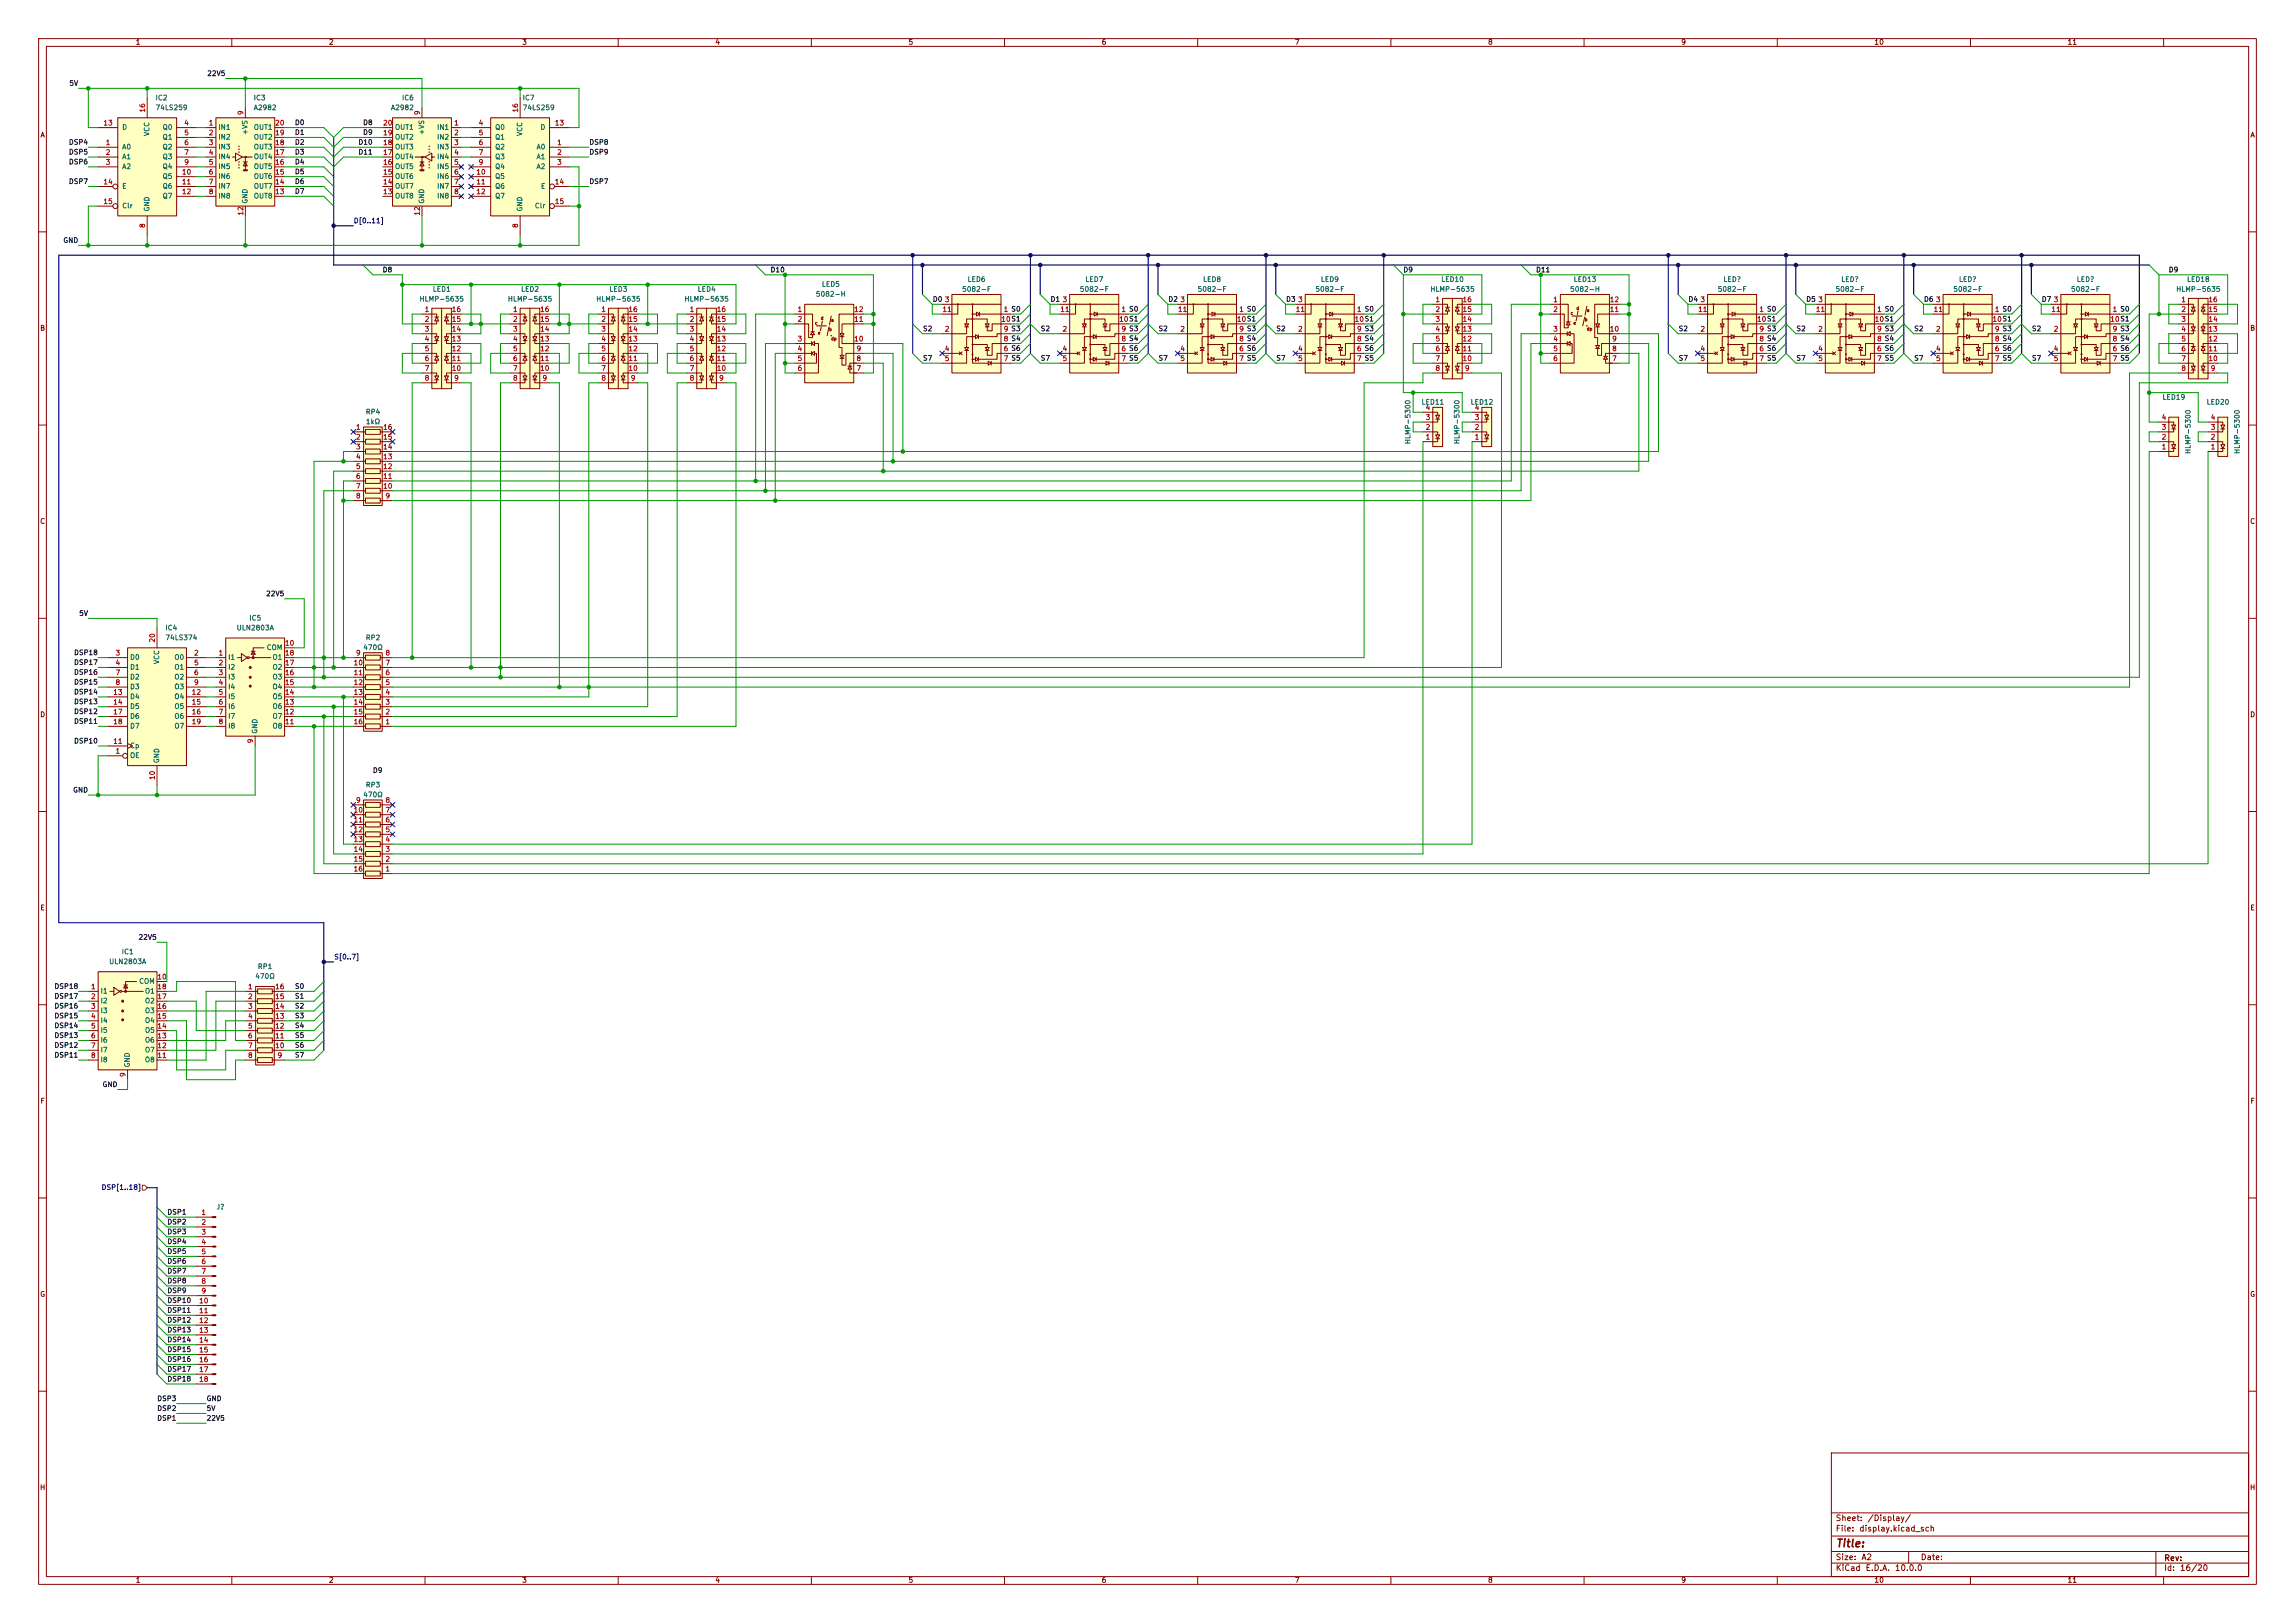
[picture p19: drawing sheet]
<svg xmlns="http://www.w3.org/2000/svg" width="594mm" height="420mm" viewBox="0 0 594 420" stroke-linecap="round" stroke-linejoin="round" font-family="sans-serif">
<defs><g id="words">
<text font-size="2" fill="#840000" x="475" y="400.9">Title:</text>
<g font-size="1.5" fill="#840000">
<text x="475" y="394">Sheet:</text>
<text x="483.2" y="394">/Display/</text>
<text x="475" y="396.7">File:</text>
<text x="481.1" y="396.7">display.kicad_sch</text>
<text x="475" y="406.9">KiCad</text>
<text x="475" y="404.1">Size:</text>
<text x="481.7" y="404.1">A2</text>
<text x="482.7" y="406.9">E.D.A.</text>
<text x="490.3" y="406.9">10.0.0</text>
<text x="497" y="404.1">Date:</text>
<text x="560" y="404.3">Rev:</text>
<text x="560" y="406.9">Id:</text>
<text x="564.1" y="406.9">16/20</text>
</g>
<g font-size="1.3" fill="#840000">
<text x="35" y="11.9">1</text>
<text x="85" y="11.9">2</text>
<text x="135" y="11.9">3</text>
<text x="185" y="11.9">4</text>
<text x="235" y="11.9">5</text>
<text x="285" y="11.9">6</text>
<text x="335" y="11.9">7</text>
<text x="385" y="11.9">8</text>
<text x="435" y="11.9">9</text>
<text x="485" y="11.9">10</text>
<text x="535" y="11.9">11</text>
<text x="10.3" y="35.9">A</text>
<text x="582.3" y="35.9">A</text>
<text x="10.3" y="85.9">B</text>
<text x="582.3" y="85.9">B</text>
<text x="10.3" y="135.9">C</text>
<text x="582.3" y="135.9">C</text>
<text x="10.3" y="185.9">D</text>
<text x="582.3" y="185.9">D</text>
<text x="10.3" y="235.9">E</text>
<text x="582.3" y="235.9">E</text>
<text x="10.3" y="285.9">F</text>
<text x="582.3" y="285.9">F</text>
<text x="10.3" y="335.9">G</text>
<text x="582.3" y="335.9">G</text>
<text x="10.2" y="385.9">H</text>
<text x="582.2" y="385.9">H</text>
<text x="35" y="409.9">1</text>
<text x="85" y="409.9">2</text>
<text x="135" y="409.9">3</text>
<text x="185" y="409.9">4</text>
<text x="235" y="409.9">5</text>
<text x="285" y="409.9">6</text>
<text x="335" y="409.9">7</text>
<text x="385" y="409.9">8</text>
<text x="435" y="409.9">9</text>
<text x="485" y="409.9">10</text>
<text x="535" y="409.9">11</text>
</g>
<g font-size="1.3" fill="#0f0f0f">
<text x="17.8" y="22.5">5V</text>
<text x="53.5" y="20">22V5</text>
<text x="76.2" y="32.7">D0</text>
<text x="76.2" y="35.2">D1</text>
<text x="93.8" y="32.7">D8</text>
<text x="93.8" y="35.2">D9</text>
<text x="17.7" y="40.3">DSP5</text>
<text x="17.7" y="37.8">DSP4</text>
<text x="76.2" y="37.8">D2</text>
<text x="76.2" y="40.3">D3</text>
<text x="92.6" y="40.3">D11</text>
<text x="92.6" y="37.8">D10</text>
<text x="152.4" y="40.3">DSP9</text>
<text x="152.4" y="37.8">DSP8</text>
<text x="17.7" y="47.9">DSP7</text>
<text x="17.7" y="42.8">DSP6</text>
<text x="76.2" y="45.4">D5</text>
<text x="76.2" y="47.9">D6</text>
<text x="76.2" y="42.8">D4</text>
<text x="152.4" y="47.9">DSP7</text>
<text x="76.2" y="50.5">D7</text>
<text x="16.2" y="63.2">GND</text>
<text x="98.9" y="70.8">D8</text>
<text x="199.3" y="70.8">D10</text>
<text x="363.1" y="70.8">D9</text>
<text x="397.4" y="70.8">D11</text>
<text x="561.2" y="70.8">D9</text>
<text x="241.3" y="78.4">D0</text>
<text x="271.8" y="78.4">D1</text>
<text x="302.3" y="78.4">D2</text>
<text x="332.7" y="78.4">D3</text>
<text x="436.9" y="78.4">D4</text>
<text x="467.4" y="78.4">D5</text>
<text x="497.8" y="78.4">D6</text>
<text x="528.3" y="78.4">D7</text>
<text x="238.8" y="86">S2</text>
<text x="269.2" y="86">S2</text>
<text x="299.7" y="86">S2</text>
<text x="330.2" y="86">S2</text>
<text x="434.3" y="86">S2</text>
<text x="464.8" y="86">S2</text>
<text x="495.3" y="86">S2</text>
<text x="525.8" y="86">S2</text>
<text x="238.8" y="93.6">S7</text>
<text x="269.2" y="93.6">S7</text>
<text x="299.7" y="93.6">S7</text>
<text x="330.2" y="93.6">S7</text>
<text x="434.3" y="93.6">S7</text>
<text x="464.8" y="93.6">S7</text>
<text x="495.3" y="93.6">S7</text>
<text x="525.8" y="93.6">S7</text>
<text x="68.7" y="154.6">22V5</text>
<text x="20.4" y="159.7">5V</text>
<text x="19" y="169.8">DSP18</text>
<text x="19" y="172.4">DSP17</text>
<text x="19" y="177.5">DSP15</text>
<text x="19" y="180">DSP14</text>
<text x="19" y="174.9">DSP16</text>
<text x="19" y="182.5">DSP13</text>
<text x="19" y="185.1">DSP12</text>
<text x="19" y="187.6">DSP11</text>
<text x="19" y="192.7">DSP10</text>
<text x="96.4" y="200.3">D9</text>
<text x="18.8" y="205.4">GND</text>
<text x="35.7" y="243.5">22V5</text>
<text x="13.9" y="256.2">DSP18</text>
<text x="76.2" y="256.2">S0</text>
<text x="13.9" y="258.7">DSP17</text>
<text x="13.9" y="263.8">DSP15</text>
<text x="13.9" y="261.3">DSP16</text>
<text x="76.2" y="261.3">S2</text>
<text x="76.2" y="258.7">S1</text>
<text x="76.2" y="263.8">S3</text>
<text x="13.9" y="266.4">DSP14</text>
<text x="13.9" y="268.9">DSP13</text>
<text x="76.2" y="266.4">S4</text>
<text x="76.2" y="268.9">S5</text>
<text x="13.9" y="271.4">DSP12</text>
<text x="13.9" y="274">DSP11</text>
<text x="76.2" y="274">S7</text>
<text x="76.2" y="271.4">S6</text>
<text x="26.4" y="281.6">GND</text>
<text x="43.2" y="314.6">DSP1</text>
<text x="43.2" y="317.2">DSP2</text>
<text x="43.2" y="322.2">DSP4</text>
<text x="43.2" y="319.7">DSP3</text>
<text x="43.2" y="329.9">DSP7</text>
<text x="43.2" y="324.8">DSP5</text>
<text x="43.2" y="327.3">DSP6</text>
<text x="43.2" y="334.9">DSP9</text>
<text x="43.2" y="332.4">DSP8</text>
<text x="43.2" y="340">DSP11</text>
<text x="43.2" y="337.5">DSP10</text>
<text x="43.2" y="347.6">DSP14</text>
<text x="43.2" y="342.6">DSP12</text>
<text x="43.2" y="345.1">DSP13</text>
<text x="43.2" y="350.2">DSP15</text>
<text x="43.2" y="352.7">DSP16</text>
<text x="43.2" y="355.3">DSP17</text>
<text x="43.2" y="357.8">DSP18</text>
<text x="40.6" y="365.4">DSP2</text>
<text x="40.6" y="362.9">DSP3</text>
<text x="53.3" y="365.4">5V</text>
<text x="53.3" y="362.9">GND</text>
<text x="40.6" y="368">DSP1</text>
<text x="53.3" y="368">22V5</text>
</g>
<g font-size="1.3" fill="#a90000">
<text x="37.8" y="29.3" transform="rotate(-90 37.8 29.3)">16</text>
<text x="63.2" y="29.9" transform="rotate(-90 63.2 29.9)">9</text>
<text x="109" y="29.9" transform="rotate(-90 109 29.9)">9</text>
<text x="134.4" y="29.3" transform="rotate(-90 134.4 29.3)">16</text>
<text x="26.6" y="32.8">13</text>
<text x="47.6" y="32.8">4</text>
<text x="47.6" y="35.3">5</text>
<text x="53.9" y="32.8">1</text>
<text x="53.9" y="35.3">2</text>
<text x="71.1" y="35.3">19</text>
<text x="71.1" y="32.8">20</text>
<text x="99" y="35.3">19</text>
<text x="99" y="32.8">20</text>
<text x="117.4" y="32.8">1</text>
<text x="117.4" y="35.3">2</text>
<text x="123.8" y="32.8">4</text>
<text x="123.8" y="35.3">5</text>
<text x="143.5" y="32.8">13</text>
<text x="27.2" y="37.8">1</text>
<text x="27.2" y="40.4">2</text>
<text x="47.6" y="37.8">6</text>
<text x="47.6" y="40.4">7</text>
<text x="53.9" y="37.8">3</text>
<text x="53.9" y="40.4">4</text>
<text x="71.1" y="40.4">17</text>
<text x="71.1" y="37.8">18</text>
<text x="99" y="40.4">17</text>
<text x="99" y="37.8">18</text>
<text x="117.4" y="37.8">3</text>
<text x="117.4" y="40.4">4</text>
<text x="123.8" y="37.8">6</text>
<text x="123.8" y="40.4">7</text>
<text x="144.1" y="37.8">1</text>
<text x="144.1" y="40.4">2</text>
<text x="27.2" y="42.9">3</text>
<text x="46.9" y="45.5">10</text>
<text x="47.6" y="42.9">9</text>
<text x="53.9" y="42.9">5</text>
<text x="53.9" y="45.5">6</text>
<text x="71.1" y="45.5">15</text>
<text x="71.1" y="42.9">16</text>
<text x="99" y="45.5">15</text>
<text x="99" y="42.9">16</text>
<text x="117.4" y="42.9">5</text>
<text x="117.4" y="45.5">6</text>
<text x="123.1" y="45.5">10</text>
<text x="123.8" y="42.9">9</text>
<text x="144.1" y="42.9">3</text>
<text x="26.6" y="48">14</text>
<text x="26.6" y="53.1">15</text>
<text x="46.9" y="48">11</text>
<text x="46.9" y="50.5">12</text>
<text x="53.9" y="48">7</text>
<text x="53.9" y="50.5">8</text>
<text x="71.1" y="50.5">13</text>
<text x="71.1" y="48">14</text>
<text x="99" y="50.5">13</text>
<text x="99" y="48">14</text>
<text x="117.4" y="48">7</text>
<text x="117.4" y="50.5">8</text>
<text x="123.1" y="48">11</text>
<text x="123.1" y="50.5">12</text>
<text x="143.5" y="48">14</text>
<text x="143.5" y="53.1">15</text>
<text x="37.8" y="59.1" transform="rotate(-90 37.8 59.1)">8</text>
<text x="63.2" y="55.9" transform="rotate(-90 63.2 55.9)">12</text>
<text x="109" y="55.9" transform="rotate(-90 109 55.9)">12</text>
<text x="134.4" y="59.1" transform="rotate(-90 134.4 59.1)">8</text>
<text x="109.8" y="81">1</text>
<text x="109.8" y="83.6">2</text>
<text x="116.8" y="83.6">15</text>
<text x="116.8" y="81">16</text>
<text x="132.6" y="81">1</text>
<text x="132.6" y="83.6">2</text>
<text x="139.7" y="83.6">15</text>
<text x="139.7" y="81">16</text>
<text x="155.5" y="81">1</text>
<text x="155.5" y="83.6">2</text>
<text x="162.5" y="83.6">15</text>
<text x="162.5" y="81">16</text>
<text x="178.4" y="81">1</text>
<text x="178.4" y="83.6">2</text>
<text x="185.4" y="83.6">15</text>
<text x="185.4" y="81">16</text>
<text x="206.3" y="81">1</text>
<text x="206.3" y="83.6">2</text>
<text x="220.9" y="83.6">11</text>
<text x="220.9" y="81">12</text>
<text x="243.8" y="81">11</text>
<text x="244.4" y="78.5">3</text>
<text x="259" y="83.6">10S1</text>
<text x="259.6" y="81">1 S0</text>
<text x="274.3" y="81">11</text>
<text x="274.9" y="78.5">3</text>
<text x="289.5" y="83.6">10S1</text>
<text x="290.1" y="81">1 S0</text>
<text x="304.8" y="81">11</text>
<text x="305.4" y="78.5">3</text>
<text x="320" y="83.6">10S1</text>
<text x="320.6" y="81">1 S0</text>
<text x="335.2" y="81">11</text>
<text x="335.8" y="78.5">3</text>
<text x="350.5" y="83.6">10S1</text>
<text x="351.1" y="81">1 S0</text>
<text x="371.4" y="78.5">1</text>
<text x="371.4" y="81">2</text>
<text x="371.4" y="83.6">3</text>
<text x="378.4" y="83.6">14</text>
<text x="378.4" y="81">15</text>
<text x="378.4" y="78.5">16</text>
<text x="401.9" y="78.5">1</text>
<text x="401.9" y="81">2</text>
<text x="416.5" y="81">11</text>
<text x="416.5" y="78.5">12</text>
<text x="439.4" y="81">11</text>
<text x="440" y="78.5">3</text>
<text x="454.6" y="83.6">10S1</text>
<text x="455.2" y="81">1 S0</text>
<text x="469.9" y="81">11</text>
<text x="470.5" y="78.5">3</text>
<text x="485.1" y="83.6">10S1</text>
<text x="485.7" y="81">1 S0</text>
<text x="500.3" y="81">11</text>
<text x="500.9" y="78.5">3</text>
<text x="515.6" y="83.6">10S1</text>
<text x="516.2" y="81">1 S0</text>
<text x="530.8" y="81">11</text>
<text x="531.4" y="78.5">3</text>
<text x="546.1" y="83.6">10S1</text>
<text x="546.7" y="81">1 S0</text>
<text x="564.4" y="78.5">1</text>
<text x="564.4" y="81">2</text>
<text x="564.4" y="83.6">3</text>
<text x="571.5" y="83.6">14</text>
<text x="571.5" y="81">15</text>
<text x="571.5" y="78.5">16</text>
<text x="109.8" y="86.1">3</text>
<text x="109.8" y="88.6">4</text>
<text x="116.8" y="88.6">13</text>
<text x="116.8" y="86.1">14</text>
<text x="132.6" y="86.1">3</text>
<text x="132.6" y="88.6">4</text>
<text x="139.7" y="88.6">13</text>
<text x="139.7" y="86.1">14</text>
<text x="155.5" y="86.1">3</text>
<text x="155.5" y="88.6">4</text>
<text x="162.5" y="88.6">13</text>
<text x="162.5" y="86.1">14</text>
<text x="178.4" y="86.1">3</text>
<text x="178.4" y="88.6">4</text>
<text x="185.4" y="88.6">13</text>
<text x="185.4" y="86.1">14</text>
<text x="206.3" y="88.6">3</text>
<text x="220.9" y="88.6">10</text>
<text x="244.4" y="86.1">2</text>
<text x="259.6" y="88.6">8 S4</text>
<text x="259.6" y="86.1">9 S3</text>
<text x="274.9" y="86.1">2</text>
<text x="290.1" y="88.6">8 S4</text>
<text x="290.1" y="86.1">9 S3</text>
<text x="305.4" y="86.1">2</text>
<text x="320.6" y="88.6">8 S4</text>
<text x="320.6" y="86.1">9 S3</text>
<text x="335.8" y="86.1">2</text>
<text x="351.1" y="88.6">8 S4</text>
<text x="351.1" y="86.1">9 S3</text>
<text x="371.4" y="86.1">4</text>
<text x="371.4" y="88.6">5</text>
<text x="378.4" y="88.6">12</text>
<text x="378.4" y="86.1">13</text>
<text x="401.9" y="86.1">3</text>
<text x="401.9" y="88.6">4</text>
<text x="416.5" y="86.1">10</text>
<text x="417.1" y="88.6">9</text>
<text x="440" y="86.1">2</text>
<text x="455.2" y="88.6">8 S4</text>
<text x="455.2" y="86.1">9 S3</text>
<text x="470.5" y="86.1">2</text>
<text x="485.7" y="88.6">8 S4</text>
<text x="485.7" y="86.1">9 S3</text>
<text x="500.9" y="86.1">2</text>
<text x="516.2" y="88.6">8 S4</text>
<text x="516.2" y="86.1">9 S3</text>
<text x="531.4" y="86.1">2</text>
<text x="546.7" y="88.6">8 S4</text>
<text x="546.7" y="86.1">9 S3</text>
<text x="564.4" y="86.1">4</text>
<text x="564.4" y="88.6">5</text>
<text x="571.5" y="88.6">12</text>
<text x="571.5" y="86.1">13</text>
<text x="109.8" y="91.2">5</text>
<text x="109.8" y="93.7">6</text>
<text x="116.8" y="93.7">11</text>
<text x="116.8" y="91.2">12</text>
<text x="132.6" y="91.2">5</text>
<text x="132.6" y="93.7">6</text>
<text x="139.7" y="93.7">11</text>
<text x="139.7" y="91.2">12</text>
<text x="155.5" y="91.2">5</text>
<text x="155.5" y="93.7">6</text>
<text x="162.5" y="93.7">11</text>
<text x="162.5" y="91.2">12</text>
<text x="178.4" y="91.2">5</text>
<text x="178.4" y="93.7">6</text>
<text x="185.4" y="93.7">11</text>
<text x="185.4" y="91.2">12</text>
<text x="206.3" y="91.2">4</text>
<text x="206.3" y="93.7">5</text>
<text x="221.5" y="93.7">8</text>
<text x="221.5" y="91.2">9</text>
<text x="244.4" y="91.2">4</text>
<text x="244.4" y="93.7">5</text>
<text x="259.6" y="91.2">6 S6</text>
<text x="259.6" y="93.7">7 S5</text>
<text x="274.9" y="91.2">4</text>
<text x="274.9" y="93.7">5</text>
<text x="290.1" y="91.2">6 S6</text>
<text x="290.1" y="93.7">7 S5</text>
<text x="305.4" y="91.2">4</text>
<text x="305.4" y="93.7">5</text>
<text x="320.6" y="91.2">6 S6</text>
<text x="320.6" y="93.7">7 S5</text>
<text x="335.8" y="91.2">4</text>
<text x="335.8" y="93.7">5</text>
<text x="351.1" y="91.2">6 S6</text>
<text x="351.1" y="93.7">7 S5</text>
<text x="371.4" y="91.2">6</text>
<text x="371.4" y="93.7">7</text>
<text x="378.4" y="93.7">10</text>
<text x="378.4" y="91.2">11</text>
<text x="401.9" y="91.2">5</text>
<text x="401.9" y="93.7">6</text>
<text x="417.1" y="93.7">7</text>
<text x="417.1" y="91.2">8</text>
<text x="440" y="91.2">4</text>
<text x="440" y="93.7">5</text>
<text x="455.2" y="91.2">6 S6</text>
<text x="455.2" y="93.7">7 S5</text>
<text x="470.5" y="91.2">4</text>
<text x="470.5" y="93.7">5</text>
<text x="485.7" y="91.2">6 S6</text>
<text x="485.7" y="93.7">7 S5</text>
<text x="500.9" y="91.2">4</text>
<text x="500.9" y="93.7">5</text>
<text x="516.2" y="91.2">6 S6</text>
<text x="516.2" y="93.7">7 S5</text>
<text x="531.4" y="91.2">4</text>
<text x="531.4" y="93.7">5</text>
<text x="546.7" y="91.2">6 S6</text>
<text x="546.7" y="93.7">7 S5</text>
<text x="564.4" y="91.2">6</text>
<text x="564.4" y="93.7">7</text>
<text x="571.5" y="93.7">10</text>
<text x="571.5" y="91.2">11</text>
<text x="109.8" y="96.3">7</text>
<text x="109.8" y="98.8">8</text>
<text x="116.8" y="96.3">10</text>
<text x="117.4" y="98.8">9</text>
<text x="132.6" y="96.3">7</text>
<text x="132.6" y="98.8">8</text>
<text x="139.7" y="96.3">10</text>
<text x="140.3" y="98.8">9</text>
<text x="155.5" y="96.3">7</text>
<text x="155.5" y="98.8">8</text>
<text x="162.5" y="96.3">10</text>
<text x="163.1" y="98.8">9</text>
<text x="178.4" y="96.3">7</text>
<text x="178.4" y="98.8">8</text>
<text x="185.4" y="96.3">10</text>
<text x="186" y="98.8">9</text>
<text x="206.3" y="96.3">6</text>
<text x="221.5" y="96.3">7</text>
<text x="371.4" y="96.3">8</text>
<text x="379" y="96.3">9</text>
<text x="564.4" y="96.3">8</text>
<text x="572.1" y="96.3">9</text>
<text x="368.9" y="106.4">4</text>
<text x="381.6" y="106.4">4</text>
<text x="92" y="111.5">1</text>
<text x="99" y="111.5">16</text>
<text x="368.9" y="111.5">2</text>
<text x="368.9" y="109">3</text>
<text x="381.6" y="111.5">2</text>
<text x="381.6" y="109">3</text>
<text x="559.4" y="111.5">3</text>
<text x="559.4" y="109">4</text>
<text x="572.1" y="111.5">3</text>
<text x="572.1" y="109">4</text>
<text x="92" y="114">2</text>
<text x="92" y="116.6">3</text>
<text x="92" y="119.1">4</text>
<text x="99" y="119.1">13</text>
<text x="99" y="116.6">14</text>
<text x="99" y="114">15</text>
<text x="368.9" y="114">1</text>
<text x="381.6" y="114">1</text>
<text x="559.4" y="116.6">1</text>
<text x="559.4" y="114">2</text>
<text x="572.1" y="116.6">1</text>
<text x="572.1" y="114">2</text>
<text x="92" y="121.7">5</text>
<text x="92" y="124.2">6</text>
<text x="99" y="124.2">11</text>
<text x="99" y="121.7">12</text>
<text x="92" y="126.7">7</text>
<text x="92" y="129.3">8</text>
<text x="99" y="126.7">10</text>
<text x="99.6" y="129.3">9</text>
<text x="40.4" y="166.4" transform="rotate(-90 40.4 166.4)">20</text>
<text x="73.6" y="167.4">10</text>
<text x="29.8" y="169.9">3</text>
<text x="29.8" y="172.5">4</text>
<text x="50.1" y="169.9">2</text>
<text x="50.1" y="172.5">5</text>
<text x="56.4" y="169.9">1</text>
<text x="56.4" y="172.5">2</text>
<text x="73.6" y="172.5">17</text>
<text x="73.6" y="169.9">18</text>
<text x="91.4" y="172.5">10</text>
<text x="92" y="169.9">9</text>
<text x="99.6" y="172.5">7</text>
<text x="99.6" y="169.9">8</text>
<text x="29.8" y="175">7</text>
<text x="29.8" y="177.5">8</text>
<text x="50.1" y="175">6</text>
<text x="50.1" y="177.5">9</text>
<text x="56.4" y="175">3</text>
<text x="56.4" y="177.5">4</text>
<text x="73.6" y="177.5">15</text>
<text x="73.6" y="175">16</text>
<text x="91.4" y="175">11</text>
<text x="91.4" y="177.5">12</text>
<text x="99.6" y="177.5">5</text>
<text x="99.6" y="175">6</text>
<text x="29.2" y="180.1">13</text>
<text x="29.2" y="182.6">14</text>
<text x="29.2" y="185.2">17</text>
<text x="49.5" y="180.1">12</text>
<text x="49.5" y="182.6">15</text>
<text x="49.5" y="185.2">16</text>
<text x="56.4" y="180.1">5</text>
<text x="56.4" y="182.6">6</text>
<text x="56.4" y="185.2">7</text>
<text x="73.6" y="185.2">12</text>
<text x="73.6" y="182.6">13</text>
<text x="73.6" y="180.1">14</text>
<text x="91.4" y="180.1">13</text>
<text x="91.4" y="182.6">14</text>
<text x="91.4" y="185.2">15</text>
<text x="99.6" y="185.2">2</text>
<text x="99.6" y="182.6">3</text>
<text x="99.6" y="180.1">4</text>
<text x="29.2" y="187.7">18</text>
<text x="49.5" y="187.7">19</text>
<text x="56.4" y="187.7">8</text>
<text x="73.6" y="187.7">11</text>
<text x="91.4" y="187.7">16</text>
<text x="99.6" y="187.7">1</text>
<text x="29.2" y="192.8">11</text>
<text x="29.8" y="195.3">1</text>
<text x="65.8" y="192.5" transform="rotate(-90 65.8 192.5)">9</text>
<text x="40.4" y="202" transform="rotate(-90 40.4 202)">10</text>
<text x="92" y="208">9</text>
<text x="99.6" y="208">8</text>
<text x="91.4" y="210.6">10</text>
<text x="91.4" y="213.1">11</text>
<text x="91.4" y="215.6">12</text>
<text x="99.6" y="215.6">5</text>
<text x="99.6" y="213.1">6</text>
<text x="99.6" y="210.6">7</text>
<text x="91.4" y="218.2">13</text>
<text x="91.4" y="220.7">14</text>
<text x="99.6" y="220.7">3</text>
<text x="99.6" y="218.2">4</text>
<text x="91.4" y="223.3">15</text>
<text x="91.4" y="225.8">16</text>
<text x="99.6" y="225.8">1</text>
<text x="99.6" y="223.3">2</text>
<text x="23.4" y="256.3">1</text>
<text x="40.6" y="253.7">10</text>
<text x="40.6" y="256.3">18</text>
<text x="64.1" y="256.3">1</text>
<text x="71.1" y="256.3">16</text>
<text x="23.4" y="258.8">2</text>
<text x="23.4" y="261.4">3</text>
<text x="23.4" y="263.9">4</text>
<text x="40.6" y="263.9">15</text>
<text x="40.6" y="261.4">16</text>
<text x="40.6" y="258.8">17</text>
<text x="64.1" y="258.8">2</text>
<text x="64.1" y="261.4">3</text>
<text x="64.1" y="263.9">4</text>
<text x="71.1" y="263.9">13</text>
<text x="71.1" y="261.4">14</text>
<text x="71.1" y="258.8">15</text>
<text x="23.4" y="266.4">5</text>
<text x="23.4" y="269">6</text>
<text x="40.6" y="269">13</text>
<text x="40.6" y="266.4">14</text>
<text x="64.1" y="266.4">5</text>
<text x="64.1" y="269">6</text>
<text x="71.1" y="269">11</text>
<text x="71.1" y="266.4">12</text>
<text x="23.4" y="271.5">7</text>
<text x="23.4" y="274.1">8</text>
<text x="40.6" y="274.1">11</text>
<text x="40.6" y="271.5">12</text>
<text x="64.1" y="271.5">7</text>
<text x="64.1" y="274.1">8</text>
<text x="71.1" y="271.5">10</text>
<text x="71.7" y="274.1">9</text>
<text x="32.8" y="278.8" transform="rotate(-90 32.8 278.8)">9</text>
<text x="52" y="314.7">1</text>
<text x="52" y="317.2">2</text>
<text x="52" y="319.8">3</text>
<text x="52" y="322.3">4</text>
<text x="52" y="324.9">5</text>
<text x="52" y="327.4">6</text>
<text x="52" y="329.9">7</text>
<text x="52" y="332.5">8</text>
<text x="52" y="335">9</text>
<text x="51.4" y="337.6">10</text>
<text x="51.4" y="340.1">11</text>
<text x="51.4" y="342.6">12</text>
<text x="51.4" y="345.2">13</text>
<text x="51.4" y="347.7">14</text>
<text x="51.4" y="350.3">15</text>
<text x="51.4" y="352.8">16</text>
<text x="51.4" y="355.3">17</text>
<text x="51.4" y="357.9">18</text>
</g>
<g font-size="1.3" fill="#006464">
<text x="40.1" y="26.3">IC2</text>
<text x="40.1" y="28.8">74LS259</text>
<text x="65.5" y="26.3">IC3</text>
<text x="65.5" y="28.8">A2982</text>
<text x="101.1" y="28.8">A2982</text>
<text x="103.9" y="26.3">IC6</text>
<text x="135.2" y="26.3">IC7</text>
<text x="135.2" y="28.8">74LS259</text>
<text x="31.5" y="33.9">D</text>
<text x="39" y="35.3" transform="rotate(-90 39 35.3)">VCC</text>
<text x="42" y="33.9">Q0</text>
<text x="56.4" y="33.9">IN1</text>
<text x="64.4" y="35.1" transform="rotate(-90 64.4 35.1)">+VS</text>
<text x="65.6" y="33.9">OUT1</text>
<text x="102.1" y="33.9">OUT1</text>
<text x="110.1" y="35.1" transform="rotate(-90 110.1 35.1)">+VS</text>
<text x="113" y="33.9">IN1</text>
<text x="128" y="33.9">Q0</text>
<text x="135.5" y="35.3" transform="rotate(-90 135.5 35.3)">VCC</text>
<text x="139.8" y="33.9">D</text>
<text x="31.5" y="39">A0</text>
<text x="31.5" y="41.5">A1</text>
<text x="42" y="36.4">Q1</text>
<text x="42" y="39">Q2</text>
<text x="42" y="41.5">Q3</text>
<text x="56.4" y="36.4">IN2</text>
<text x="56.4" y="39">IN3</text>
<text x="56.4" y="41.5">IN4</text>
<text x="65.6" y="41.5">OUT4</text>
<text x="65.6" y="39">OUT3</text>
<text x="65.6" y="36.4">OUT2</text>
<text x="102.1" y="41.5">OUT4</text>
<text x="102.1" y="39">OUT3</text>
<text x="102.1" y="36.4">OUT2</text>
<text x="113" y="36.4">IN2</text>
<text x="113" y="39">IN3</text>
<text x="113" y="41.5">IN4</text>
<text x="128" y="36.4">Q1</text>
<text x="128" y="39">Q2</text>
<text x="128" y="41.5">Q3</text>
<text x="138.7" y="39">A0</text>
<text x="138.7" y="41.5">A1</text>
<text x="31.5" y="44">A2</text>
<text x="42" y="44">Q4</text>
<text x="42" y="46.6">Q5</text>
<text x="56.4" y="44">IN5</text>
<text x="56.4" y="46.6">IN6</text>
<text x="65.6" y="46.6">OUT6</text>
<text x="65.6" y="44">OUT5</text>
<text x="102.1" y="46.6">OUT6</text>
<text x="102.1" y="44">OUT5</text>
<text x="113" y="44">IN5</text>
<text x="113" y="46.6">IN6</text>
<text x="128" y="44">Q4</text>
<text x="128" y="46.6">Q5</text>
<text x="138.7" y="44">A2</text>
<text x="31.5" y="49.1">E</text>
<text x="42" y="49.1">Q6</text>
<text x="42" y="51.7">Q7</text>
<text x="56.4" y="49.1">IN7</text>
<text x="56.4" y="51.7">IN8</text>
<text x="64.4" y="52.8" transform="rotate(-90 64.4 52.8)">GND</text>
<text x="65.6" y="51.7">OUT8</text>
<text x="65.6" y="49.1">OUT7</text>
<text x="102.1" y="51.7">OUT8</text>
<text x="102.1" y="49.1">OUT7</text>
<text x="110.1" y="52.8" transform="rotate(-90 110.1 52.8)">GND</text>
<text x="113" y="49.1">IN7</text>
<text x="113" y="51.7">IN8</text>
<text x="128" y="49.1">Q6</text>
<text x="128" y="51.7">Q7</text>
<text x="139.9" y="49.1">E</text>
<text x="31.5" y="54.2">Clr</text>
<text x="39" y="54.9" transform="rotate(-90 39 54.9)">GND</text>
<text x="135.5" y="54.9" transform="rotate(-90 135.5 54.9)">GND</text>
<text x="138.3" y="54.2">Clr</text>
<text x="111.9" y="75.8">LED1</text>
<text x="134.7" y="75.8">LED2</text>
<text x="157.6" y="75.8">LED3</text>
<text x="180.5" y="75.8">LED4</text>
<text x="211" y="77.1">5082-H</text>
<text x="212.6" y="74.5">LED5</text>
<text x="248.9" y="75.8">5082-F</text>
<text x="250.3" y="73.3">LED6</text>
<text x="279.4" y="75.8">5082-F</text>
<text x="280.8" y="73.3">LED7</text>
<text x="309.8" y="75.8">5082-F</text>
<text x="311.3" y="73.3">LED8</text>
<text x="340.3" y="75.8">5082-F</text>
<text x="341.7" y="73.3">LED9</text>
<text x="370.1" y="75.8">HLMP-5635</text>
<text x="372.9" y="73.3">LED10</text>
<text x="406.2" y="75.8">5082-H</text>
<text x="407.2" y="73.3">LED13</text>
<text x="444.5" y="75.8">5082-F</text>
<text x="445.9" y="73.3">LED?</text>
<text x="474.9" y="75.8">5082-F</text>
<text x="476.4" y="73.3">LED?</text>
<text x="505.4" y="75.8">5082-F</text>
<text x="506.9" y="73.3">LED?</text>
<text x="535.9" y="75.8">5082-F</text>
<text x="537.4" y="73.3">LED?</text>
<text x="563.1" y="75.8">HLMP-5635</text>
<text x="565.9" y="73.3">LED18</text>
<text x="108.5" y="78.3">HLMP-5635</text>
<text x="131.3" y="78.3">HLMP-5635</text>
<text x="154.2" y="78.3">HLMP-5635</text>
<text x="177" y="78.3">HLMP-5635</text>
<text x="94.5" y="107.5">RP4</text>
<text x="367.8" y="105">LED11</text>
<text x="380.5" y="105">LED12</text>
<text x="559.6" y="103.7">LED19</text>
<text x="571" y="105">LED20</text>
<text x="94.6" y="110.1">1kΩ</text>
<text x="365.4" y="115.1" transform="rotate(-90 365.4 115.1)">HLMP-5300</text>
<text x="378.1" y="115.1" transform="rotate(-90 378.1 115.1)">HLMP-5300</text>
<text x="567.3" y="117.6" transform="rotate(-90 567.3 117.6)">HLMP-5300</text>
<text x="580" y="117.6" transform="rotate(-90 580 117.6)">HLMP-5300</text>
<text x="64.4" y="160.9">IC5</text>
<text x="42.7" y="163.4">IC4</text>
<text x="42.7" y="166">74LS374</text>
<text x="61.1" y="163.4">ULN2803A</text>
<text x="94.5" y="166">RP2</text>
<text x="33.5" y="171">D0</text>
<text x="33.5" y="173.6">D1</text>
<text x="41.5" y="172" transform="rotate(-90 41.5 172)">VCC</text>
<text x="45" y="171">O0</text>
<text x="45" y="173.6">O1</text>
<text x="58.9" y="171">I1</text>
<text x="58.9" y="173.6">I2</text>
<text x="68.9" y="168.5">COM</text>
<text x="70.4" y="173.6">O2</text>
<text x="70.4" y="171">O1</text>
<text x="93.9" y="168.5">470Ω</text>
<text x="33.5" y="176.1">D2</text>
<text x="33.5" y="178.7">D3</text>
<text x="45" y="176.1">O2</text>
<text x="45" y="178.7">O3</text>
<text x="58.9" y="176.1">I3</text>
<text x="58.9" y="178.7">I4</text>
<text x="70.4" y="178.7">O4</text>
<text x="70.4" y="176.1">O3</text>
<text x="33.5" y="181.2">D4</text>
<text x="33.5" y="183.7">D5</text>
<text x="45" y="181.2">O4</text>
<text x="45" y="183.7">O5</text>
<text x="58.9" y="181.2">I5</text>
<text x="58.9" y="183.7">I6</text>
<text x="70.4" y="183.7">O6</text>
<text x="70.4" y="181.2">O5</text>
<text x="33.5" y="186.3">D6</text>
<text x="33.5" y="188.8">D7</text>
<text x="45" y="186.3">O6</text>
<text x="45" y="188.8">O7</text>
<text x="58.9" y="186.3">I7</text>
<text x="58.9" y="188.8">I8</text>
<text x="66.9" y="190" transform="rotate(-90 66.9 190)">GND</text>
<text x="70.4" y="188.8">O8</text>
<text x="70.4" y="186.3">O7</text>
<text x="33.5" y="196.4">OE</text>
<text x="33.5" y="193.9">Cp</text>
<text x="41.5" y="197.6" transform="rotate(-90 41.5 197.6)">GND</text>
<text x="93.9" y="206.6">470Ω</text>
<text x="94.5" y="204.1">RP3</text>
<text x="28.1" y="249.8">ULN2803A</text>
<text x="31.4" y="247.2">IC1</text>
<text x="66.6" y="251.1">RP1</text>
<text x="25.9" y="257.4">I1</text>
<text x="35.9" y="254.9">COM</text>
<text x="37.4" y="257.4">O1</text>
<text x="65.9" y="253.6">470Ω</text>
<text x="25.9" y="259.9">I2</text>
<text x="25.9" y="262.5">I3</text>
<text x="37.4" y="262.5">O3</text>
<text x="37.4" y="259.9">O2</text>
<text x="25.9" y="265">I4</text>
<text x="25.9" y="267.6">I5</text>
<text x="37.4" y="267.6">O5</text>
<text x="37.4" y="265">O4</text>
<text x="25.9" y="270.1">I6</text>
<text x="25.9" y="272.6">I7</text>
<text x="25.9" y="275.2">I8</text>
<text x="37.4" y="275.2">O8</text>
<text x="37.4" y="272.6">O7</text>
<text x="37.4" y="270.1">O6</text>
<text x="33.9" y="276.4" transform="rotate(-90 33.9 276.4)">GND</text>
<text x="55.9" y="313.3">J?</text>
</g>
<g font-size="1.3" fill="#000084">
<text x="91.4" y="58.1">D[0..11]</text>
<text x="86.4" y="248.6">S[0..7]</text>
<text x="26.2" y="308.2">DSP[1..18]</text>
</g>
<g font-size=".8" fill="#840000">
<text x="212.3" y="82.9">d</text>
<text x="215" y="83.4">a</text>
<text x="406.4" y="81.7">c</text>
<text x="407.9" y="80.4">d</text>
<text x="410.1" y="83.3">b</text>
<text x="410.6" y="80.9">a</text>
<text x="210.8" y="84.2">c</text>
<text x="211.6" y="86.7">e</text>
<text x="214.5" y="85.8">b</text>
<text x="215" y="88.3">dp</text>
<text x="407.2" y="84.2">e</text>
<text x="410.6" y="85.7">dp</text>
</g>
</g></defs>
<g fill="none" stroke="#840000" stroke-width=".26">
<path d="M10 10h574v400h-574zM12 12h570v396h-570zM60 10v2M110 10v2M160 10v2M210 10v2M260 10v2M310 10v2M360 10v2M410 10v2M460 10v2M510 10v2"/>
<path d="M560 10v2M10 60h2M582 60h2M10 110h2M582 110h2M10 160h2M582 160h2M10 210h2M582 210h2M10 260h2M582 260h2M10 310h2"/>
<path d="M582 310h2M10 360h2M474 376h108v32h-108zM582 360h2M474 397.5h108M474 391.5h108M60 408v2M110 408v2M160 408v2M210 408v2M260 408v2M310 408v2"/>
<path d="M360 408v2M410 408v2M460 408v2M474 404.5h108M474 401.5h108M494 401.5v3M510 408v2M558 401.5v6.5M560 408v2"/>
</g>
<path d="M94.1 207h4.8v20.3h-4.8z" fill="#ffffc2"/>
<g fill="none" stroke="#840000" stroke-width=".26">
<path d="M91.4 218.4h3.2M91.4 215.9h3.2M91.4 213.4h3.2M91.4 210.8h3.2M91.4 208.3h3.2M94.1 207h4.8v20.3h-4.8zM94.6 217.8h3.8v1.3h-3.8zM94.6 215.3h3.8v1.2h-3.8zM94.6 212.7h3.8v1.3h-3.8zM94.6 210.2h3.8v1.3h-3.8zM94.6 207.6h3.8v1.3h-3.8zM98.4 218.4h3.2"/>
<path d="M98.4 215.9h3.2M98.4 213.4h3.2M98.4 210.8h3.2M98.4 208.3h3.2M91.4 226.1h3.2M91.4 223.5h3.2M91.4 221h3.2M94.6 225.4h3.8v1.3h-3.8zM94.6 222.9h3.8v1.3h-3.8zM94.6 220.3h3.8v1.3h-3.8zM98.4 226.1h3.2M98.4 223.5h3.2"/>
<path d="M98.4 221h3.2"/>
</g>
<path d="M157.5 79.8h5.1v20.8h-5.1z" fill="#ffffc2"/>
<g fill="none" stroke="#840000" stroke-width=".26">
<path d="M157.5 79.8h5.1v20.8h-5.1zM160 79.8v20.8M154.9 81.3h3.8v.7M154.9 86.4h3.8v.7M154.9 91.4h3.8v.8M154.9 96.5h3.8v.8M158.2 87.1h1.1l-.6 1zM158.2 97.3h1.1l-.6 1zM158.2 82h1.1M158.2 88.1h1.1M158.2 92.2h1.1M158.2 98.3h1.1"/>
<path d="M158.7 82l.6 1.1h-1.1zM158.7 83.1v.7h-3.8M158.7 88.1v.8h-3.8M158.7 92.2l.6 1h-1.1zM158.7 93.2v.8h-3.8M158.7 98.3v.8h-3.8M160.8 87.1h1l-.5 1zM160.8 97.3h1l-.5 1zM160.8 82h1M160.8 88.1h1M160.8 92.2h1M160.8 98.3h1"/>
<path d="M161.3 82l.5 1.1h-1zM161.3 83.1v.7h3.8M161.3 88.1v.8h3.8M161.3 92.2l.5 1h-1zM161.3 93.2v.8h3.8M161.3 98.3v.8h3.8M165.1 81.3h-3.8v.7M165.1 86.4h-3.8v.7M165.1 91.4h-3.8v.8M165.1 96.5h-3.8v.8"/>
</g>
<path d="M94.1 168.9h4.8v20.3h-4.8z" fill="#ffffc2"/>
<g fill="none" stroke="#840000" stroke-width=".26">
<path d="M91.4 177.8h3.2M91.4 175.3h3.2M91.4 172.7h3.2M91.4 170.2h3.2M94.1 168.9h4.8v20.3h-4.8zM94.6 179.7h3.8v1.3h-3.8zM94.6 177.2h3.8v1.2h-3.8zM94.6 174.6h3.8v1.3h-3.8zM94.6 172.1h3.8v1.3h-3.8zM94.6 169.5h3.8v1.3h-3.8zM98.4 177.8h3.2M98.4 175.3h3.2"/>
<path d="M98.4 172.7h3.2M98.4 170.2h3.2M91.4 188h3.2M91.4 185.4h3.2M91.4 182.9h3.2M91.4 180.3h3.2M94.6 187.3h3.8v1.3h-3.8zM94.6 184.8h3.8v1.3h-3.8zM94.6 182.2h3.8v1.3h-3.8zM98.4 188h3.2M98.4 185.4h3.2M98.4 182.9h3.2"/>
<path d="M98.4 180.3h3.2"/>
</g>
<path d="M180.3 79.8h5.1v20.8h-5.1z" fill="#ffffc2"/>
<g fill="none" stroke="#840000" stroke-width=".26">
<path d="M180.3 79.8h5.1v20.8h-5.1zM182.9 79.8v20.8M177.8 81.3h3.8v.7M177.8 86.4h3.8v.7M177.8 91.4h3.8v.8M177.8 96.5h3.8v.8M181.1 87.1h1l-.5 1zM181.1 97.3h1l-.5 1zM181.1 82h1M181.1 88.1h1M181.1 92.2h1M181.1 98.3h1"/>
<path d="M181.6 82l.5 1.1h-1zM181.6 83.1v.7h-3.8M181.6 88.1v.8h-3.8M181.6 92.2l.5 1h-1zM181.6 93.2v.8h-3.8M181.6 98.3v.8h-3.8M183.6 87.1h1.1l-.6 1zM183.6 97.3h1.1l-.6 1zM183.6 82h1.1M183.6 88.1h1.1M183.6 92.2h1.1M183.6 98.3h1.1"/>
<path d="M184.1 82l.6 1.1h-1.1zM184.1 83.1v.7h3.9M184.1 88.1v.8h3.9M184.1 92.2l.6 1h-1.1zM184.1 93.2v.8h3.9M184.1 98.3v.8h3.9M188 81.3h-3.9v.7M188 86.4h-3.9v.7M188 91.4h-3.9v.8M188 96.5h-3.9v.8"/>
</g>
<path d="M337.8 76.2h12.7v20.3h-12.7z" fill="#ffffc2"/>
<g fill="none" stroke="#840000" stroke-width=".26">
<path d="M335.3 78.7h15.2M337.8 76.2h12.7v20.3h-12.7zM339.3 78.7v2.6h-4M343.2 78.7v14.3h.7M335.3 91.4h4.8M339.7 91.1l.8 .7M340.5 91.1l-.8 .7M341.1 83.8h1l-.5 .8zM341.1 89.9h1l-.5 .8zM341.1 84.6h1M341.1 90.7h1M341.6 84.6v1.8h-6.3"/>
<path d="M341.6 90.7v3.3h-6.3M341.6 83.8v-1.2h5.4v1.2M343.2 89.2h3.8v.7M343.2 92.7v1.3h4M343.2 81.3h1M343.9 87.1h-2.3v2.8M343.9 86.6l.8 .5-.8 .5zM343.9 92.5l.8 .5-.8 .5zM344.2 80.8l.7 .5-.7 .5zM344.7 86.6v1M344.7 92.5v1M344.9 81.3h8.2"/>
<path d="M344.9 80.8v1M346.5 83.8h1l-.5 .8zM346.5 89.9h1l-.5 .8zM346.5 84.6h1M346.5 90.7h1M347.2 93.5l.8 .5-.8 .5zM348 93.5v1M348 94h5.1M353.1 83.8h-4.9v1.8h-1.2v-1M353.1 88.9h-4.9v3h-1.2v-1.2M353.1 86.4h-3.6v.7h-4.8M353.1 91.4h-3.6v1.6h-4.8"/>
<path d="M50.8 315h4.2M50.8 317.5h4.2M50.8 320h4.2M50.8 322.6h4.2M50.8 325.1h4.2M50.8 327.7h4.2M50.8 330.2h4.2M50.8 332.7h4.2M50.8 335.3h4.2M50.8 337.8h4.2M50.8 340.4h4.2M50.8 342.9h4.2"/>
<path d="M50.8 345.4h4.2M50.8 348h4.2M50.8 350.5h4.2M50.8 353.1h4.2M50.8 355.6h4.2M50.8 358.1h4.2"/>
<circle cx="339.3" cy="78.7" r=".13"/>
<circle cx="343.2" cy="78.7" r=".13"/>
<circle cx="343.2" cy="82.6" r=".13"/>
<circle cx="343.2" cy="87.1" r=".13"/>
<circle cx="343.2" cy="89.2" r=".13"/>
<circle cx="343.2" cy="81.3" r=".13"/>
<circle cx="343.2" cy="91.7" r=".13"/>
<circle cx="343.2" cy="93" r=".13"/>
</g>
<g fill="#840000" stroke="#840000" stroke-width=".26">
<path d="M55 314.8h.9v.3h-.9z"/>
<path d="M55 317.4h.9v.2h-.9z"/>
<path d="M55 319.9h.9v.3h-.9z"/>
<path d="M55 322.5h.9v.2h-.9z"/>
<path d="M55 325h.9v.2h-.9z"/>
<path d="M55 327.5h.9v.3h-.9z"/>
<path d="M55 330.1h.9v.2h-.9z"/>
<path d="M55 332.6h.9v.3h-.9z"/>
<path d="M55 335.2h.9v.2h-.9z"/>
<path d="M55 337.7h.9v.2h-.9z"/>
<path d="M55 340.2h.9v.3h-.9z"/>
<path d="M55 342.8h.9v.2h-.9z"/>
<path d="M55 345.3h.9v.3h-.9z"/>
<path d="M55 347.9h.9v.2h-.9z"/>
<path d="M55 350.4h.9v.2h-.9z"/>
<path d="M55 352.9h.9v.3h-.9z"/>
<path d="M55 355.5h.9v.2h-.9z"/>
<path d="M55 358h.9v.3h-.9z"/>
</g>
<path d="M208.3 78.7h12.7v20.4h-12.7z" fill="#ffffc2"/>
<g fill="none" stroke="#840000" stroke-width=".26">
<path d="M208.3 78.7h12.7v20.4h-12.7zM205.7 81.3h4.6v4.6M205.7 83.8h3.6v3.6h1v-.8M205.7 88.9h4.4M205.7 91.4h4.4M209.8 85.9h1M210.1 91.4l.7-.5v1zM210.1 88.9l.7-.5v1zM210.1 88.4v1M210.1 90.9v1M210.3 85.9l.5 .7h-1zM210.8 88.9h1v7.6h-6.1"/>
<path d="M210.8 91.4h.5v2.6h-5.6M211.3 84.3h2.6M212.5 84.6l-.2 1M212.9 83.1l-.3 1M214.6 84.6l-.5 2.3M215.1 81.8l-.4 2.3M217.4 86.4h1l-.5 .7zM217.4 91.9h1l-.5 .8zM217.4 87.1h1M217.4 92.7h1M217.9 87.1v1.8h3.8M219.5 94.7h1"/>
<path d="M220 94.7l.5 .8h-1zM220 95.5v1h1.7M221 88.9h2.5M221 94h2.5M221 96.5h2.5M221.7 94h-1.7v.7M223.5 81.3h-6.3v8.6h.7v2M223.5 91.4h-4.6v3.1h-1v-1.8M223.5 83.8h-5.6v2.6"/>
<circle cx="215.1" cy="86.9" r=".08"/>
</g>
<path d="M66.2 255.3h4.8v20.3h-4.8z" fill="#ffffc2"/>
<g fill="none" stroke="#840000" stroke-width=".26">
<path d="M63.5 256.5h3.2M63.5 259.1h3.2M66.2 255.3h4.8v20.3h-4.8zM66.7 255.9h3.8v1.3h-3.8zM66.7 258.4h3.8v1.3h-3.8zM70.5 256.5h3.2M70.5 259.1h3.2M63.5 261.6h3.2M63.5 264.2h3.2M63.5 266.7h3.2M63.5 269.2h3.2M63.5 271.8h3.2"/>
<path d="M63.5 274.3h3.2M66.7 261h3.8v1.3h-3.8zM66.7 263.5h3.8v1.3h-3.8zM66.7 266.1h3.8v1.2h-3.8zM66.7 268.6h3.8v1.3h-3.8zM66.7 271.1h3.8v1.3h-3.8zM66.7 273.7h3.8v1.3h-3.8zM70.5 261.6h3.2M70.5 264.2h3.2M70.5 266.7h3.2M70.5 269.2h3.2M70.5 271.8h3.2"/>
<path d="M70.5 274.3h3.2"/>
</g>
<path d="M276.9 76.2h12.7v20.3h-12.7z" fill="#ffffc2"/>
<g fill="none" stroke="#840000" stroke-width=".26">
<path d="M274.3 78.7h15.3M276.9 76.2h12.7v20.3h-12.7zM278.4 78.7v2.6h-4.1M282.2 78.7v14.3h.8M274.3 91.4h4.8M278.8 91.1l.7 .7M279.5 91.1l-.7 .7M280.2 83.8h1l-.5 .8zM280.2 89.9h1l-.5 .8zM280.2 84.6h1M280.2 90.7h1M280.7 84.6v1.8h-6.4"/>
<path d="M280.7 90.7v3.3h-6.4M280.7 83.8v-1.2h5.3v1.2M282.2 89.2h3.8v.7M282.2 92.7v1.3h4.1M282.2 81.3h1M283 87.1h-2.3v2.8M283 86.6l.7 .5-.7 .5zM283 92.5l.7 .5-.7 .5zM283.2 80.8l.8 .5-.8 .5zM283.7 86.6v1M283.7 92.5v1M284 81.3h8.1"/>
<path d="M284 80.8v1M285.5 83.8h1l-.5 .8zM285.5 89.9h1l-.5 .8zM285.5 84.6h1M285.5 90.7h1M286.3 93.5l.7 .5-.7 .5zM287 93.5v1M287 94h5.1M292.1 83.8h-4.8v1.8h-1.3v-1M292.1 88.9h-4.8v3h-1.3v-1.2M292.1 86.4h-3.6v.7h-4.8M292.1 91.4h-3.6v1.6h-4.8"/>
<circle cx="278.4" cy="78.7" r=".13"/>
<circle cx="282.2" cy="78.7" r=".13"/>
<circle cx="282.2" cy="81.3" r=".13"/>
<circle cx="282.2" cy="82.6" r=".13"/>
<circle cx="282.2" cy="89.2" r=".13"/>
<circle cx="282.2" cy="91.7" r=".13"/>
<circle cx="282.2" cy="93" r=".13"/>
<circle cx="282.2" cy="87.1" r=".13"/>
</g>
<path d="M502.9 76.2h12.7v20.3h-12.7z" fill="#ffffc2"/>
<g fill="none" stroke="#840000" stroke-width=".26">
<path d="M500.4 78.7h15.2M502.9 76.2h12.7v20.3h-12.7zM504.4 78.7v2.6h-4M508.3 78.7v14.3h.7M500.4 91.4h4.8M504.8 91.1l.8 .7M505.6 91.1l-.8 .7M506.2 83.8h1l-.5 .8zM506.2 89.9h1l-.5 .8zM506.2 84.6h1M506.2 90.7h1M506.7 84.6v1.8h-6.3"/>
<path d="M506.7 90.7v3.3h-6.3M506.7 83.8v-1.2h5.4v1.2M508.3 89.2h3.8v.7M508.3 92.7v1.3h4M508.3 81.3h1M509 87.1h-2.3v2.8M509 86.6l.8 .5-.8 .5zM509 92.5l.8 .5-.8 .5zM509.3 80.8l.7 .5-.7 .5zM509.8 86.6v1M509.8 92.5v1M510 81.3h8.2"/>
<path d="M510 80.8v1M511.6 83.8h1l-.5 .8zM511.6 89.9h1l-.5 .8zM511.6 84.6h1M511.6 90.7h1M512.3 93.5l.8 .5-.8 .5zM513.1 93.5v1M513.1 94h5.1M518.2 83.8h-4.9v1.8h-1.2v-1M518.2 88.9h-4.9v3h-1.2v-1.2M518.2 86.4h-3.6v.7h-4.8M518.2 91.4h-3.6v1.6h-4.8"/>
<circle cx="504.4" cy="78.7" r=".13"/>
<circle cx="508.3" cy="78.7" r=".13"/>
<circle cx="508.3" cy="81.3" r=".13"/>
<circle cx="508.3" cy="89.2" r=".13"/>
<circle cx="508.3" cy="93" r=".13"/>
<circle cx="508.3" cy="82.6" r=".13"/>
<circle cx="508.3" cy="87.1" r=".13"/>
<circle cx="508.3" cy="91.7" r=".13"/>
</g>
<path d="M134.6 79.8h5.1v20.8h-5.1z" fill="#ffffc2"/>
<g fill="none" stroke="#840000" stroke-width=".26">
<path d="M134.6 79.8h5.1v20.8h-5.1zM137.2 79.8v20.8M132.1 81.3h3.8v.7M132.1 86.4h3.8v.7M132.1 91.4h3.8v.8M132.1 96.5h3.8v.8M135.4 87.1h1l-.5 1zM135.4 97.3h1l-.5 1zM135.4 82h1M135.4 88.1h1M135.4 92.2h1M135.4 98.3h1"/>
<path d="M135.9 82l.5 1.1h-1zM135.9 83.1v.7h-3.8M135.9 88.1v.8h-3.8M135.9 92.2l.5 1h-1zM135.9 93.2v.8h-3.8M135.9 98.3v.8h-3.8M137.9 87.1h1l-.5 1zM137.9 97.3h1l-.5 1zM137.9 82h1M137.9 88.1h1M137.9 92.2h1M137.9 98.3h1"/>
<path d="M138.4 82l.5 1.1h-1zM138.4 83.1v.7h3.8M138.4 88.1v.8h3.8M138.4 92.2l.5 1h-1zM138.4 93.2v.8h3.8M138.4 98.3v.8h3.8M142.2 81.3h-3.8v.7M142.2 86.4h-3.8v.7M142.2 91.4h-3.8v.8M142.2 96.5h-3.8v.8"/>
</g>
<path d="M111.8 79.8h5v20.8h-5z" fill="#ffffc2"/>
<g fill="none" stroke="#840000" stroke-width=".26">
<path d="M111.8 79.8h5v20.8h-5zM114.3 79.8v20.8M109.2 81.3h3.8v.7M109.2 86.4h3.8v.7M109.2 91.4h3.8v.8M109.2 96.5h3.8v.8M112.5 87.1h1l-.5 1zM112.5 97.3h1l-.5 1zM112.5 82h1M112.5 88.1h1M112.5 92.2h1M112.5 98.3h1"/>
<path d="M113 82l.5 1.1h-1zM113 83.1v.7h-3.8M113 88.1v.8h-3.8M113 92.2l.5 1h-1zM113 93.2v.8h-3.8M113 98.3v.8h-3.8M115.1 87.1h1l-.5 1zM115.1 97.3h1l-.5 1zM115.1 82h1M115.1 88.1h1M115.1 92.2h1M115.1 98.3h1"/>
<path d="M115.6 82l.5 1.1h-1zM115.6 83.1v.7h3.8M115.6 88.1v.8h3.8M115.6 92.2l.5 1h-1zM115.6 93.2v.8h3.8M115.6 98.3v.8h3.8M119.4 81.3h-3.8v.7M119.4 86.4h-3.8v.7M119.4 91.4h-3.8v.8M119.4 96.5h-3.8v.8"/>
</g>
<path d="M246.4 76.2h12.7v20.3h-12.7z" fill="#ffffc2"/>
<g fill="none" stroke="#840000" stroke-width=".26">
<path d="M243.8 78.7h15.3M246.4 76.2h12.7v20.3h-12.7zM247.9 78.7v2.6h-4.1M251.7 78.7v14.3h.8M243.8 91.4h4.9M248.3 91.1l.7 .7M249 91.1l-.7 .7M249.7 83.8h1l-.5 .8zM249.7 89.9h1l-.5 .8zM249.7 84.6h1M249.7 90.7h1M250.2 84.6v1.8h-6.4"/>
<path d="M250.2 90.7v3.3h-6.4M250.2 83.8v-1.2h5.3v1.2M251.7 89.2h3.8v.7M251.7 92.7v1.3h4.1M251.7 81.3h1M252.5 87.1h-2.3v2.8M252.5 86.6l.7 .5-.7 .5zM252.5 92.5l.7 .5-.7 .5zM252.7 80.8l.8 .5-.8 .5zM253.2 86.6v1M253.2 92.5v1M253.5 81.3h8.1"/>
<path d="M253.5 80.8v1M255 83.8h1l-.5 .8zM255 89.9h1l-.5 .8zM255 84.6h1M255 90.7h1M255.8 93.5l.7 .5-.7 .5zM256.5 93.5v1M256.5 94h5.1M261.6 83.8h-4.8v1.8h-1.3v-1M261.6 88.9h-4.8v3h-1.3v-1.2M261.6 86.4h-3.5v.7h-4.9M261.6 91.4h-3.5v1.6h-4.9"/>
<circle cx="247.9" cy="78.7" r=".13"/>
<circle cx="251.7" cy="78.7" r=".13"/>
<circle cx="251.7" cy="91.7" r=".13"/>
<circle cx="251.7" cy="93" r=".13"/>
<circle cx="251.7" cy="89.2" r=".13"/>
<circle cx="251.7" cy="87.1" r=".13"/>
<circle cx="251.7" cy="81.3" r=".13"/>
<circle cx="251.7" cy="82.6" r=".13"/>
</g>
<path d="M370.8 105.4h2.6v10.2h-2.6z" fill="#ffffc2"/>
<path d="M368.3 111.8h3.8v.7M368.3 106.7h3.8v.7M370.8 105.4h2.6v10.2h-2.6zM371.6 112.5h1l-.5 1zM371.6 107.4h1l-.5 1.1zM371.6 113.5h1M371.6 108.5h1M372.1 113.5v.8h-3.8M372.1 108.5v.7h-3.8" fill="none" stroke="#840000" stroke-width=".26"/>
<path d="M127 30.5h15.2v25.4h-15.2z" fill="#ffffc2"/>
<g fill="none" stroke="#840000" stroke-width=".26">
<path d="M121.9 38.1h5.1M121.9 33h5.1M121.9 35.6h5.1M127 30.5h15.2v25.4h-15.2zM134.6 25.4v5.1M142.2 38.1h5.1M142.2 33h5.1M121.9 40.6h5.1M121.9 43.2h5.1M121.9 45.7h5.1M121.9 48.3h5.1M121.9 50.8h5.1"/>
<path d="M134.6 55.9v5.1M142.2 40.6h5.1M142.2 43.2h5.1M143.5 48.3h3.8M143.5 53.3h3.8"/>
<circle cx="142.9" cy="53.3" r=".63"/>
<circle cx="142.9" cy="48.3" r=".63"/>
</g>
<path d="M307.3 76.2h12.7v20.3h-12.7z" fill="#ffffc2"/>
<g fill="none" stroke="#840000" stroke-width=".26">
<path d="M304.8 78.7h15.2M307.3 76.2h12.7v20.3h-12.7zM308.9 78.7v2.6h-4.1M312.7 78.7v14.3h.7M304.8 91.4h4.8M309.2 91.1l.8 .7M310 91.1l-.8 .7M310.6 83.8h1.1l-.6 .8zM310.6 89.9h1.1l-.6 .8zM310.6 84.6h1.1M310.6 90.7h1.1M311.1 84.6v1.8h-6.3"/>
<path d="M311.1 90.7v3.3h-6.3M311.1 83.8v-1.2h5.4v1.2M312.7 89.2h3.8v.7M312.7 92.7v1.3h4M312.7 81.3h1M313.4 87.1h-2.3v2.8M313.4 86.6l.8 .5-.8 .5zM313.4 92.5l.8 .5-.8 .5zM313.7 80.8l.8 .5-.8 .5zM314.2 86.6v1M314.2 92.5v1M314.5 81.3h8.1"/>
<path d="M314.5 80.8v1M316 83.8h1l-.5 .8zM316 89.9h1l-.5 .8zM316 84.6h1M316 90.7h1M316.7 93.5l.8 .5-.8 .5zM317.5 93.5v1M317.5 94h5.1M322.6 83.8h-4.8v1.8h-1.3v-1M322.6 88.9h-4.8v3h-1.3v-1.2M322.6 86.4h-3.6v.7h-4.8M322.6 91.4h-3.6v1.6h-4.8"/>
<circle cx="308.9" cy="78.7" r=".13"/>
<circle cx="312.7" cy="78.7" r=".13"/>
<circle cx="312.7" cy="82.6" r=".13"/>
<circle cx="312.7" cy="87.1" r=".13"/>
<circle cx="312.7" cy="91.7" r=".13"/>
<circle cx="312.7" cy="93" r=".13"/>
<circle cx="312.7" cy="81.3" r=".13"/>
<circle cx="312.7" cy="89.2" r=".13"/>
</g>
<path d="M25.4 251.5h15.2v25.4h-15.2z" fill="#ffffc2"/>
<g fill="none" stroke="#840000" stroke-width=".26">
<path d="M22.9 256.5h2.5M22.9 259.1h2.5M25.4 251.5h15.2v25.4h-15.2zM28.4 256.5h1.1M29.5 255.5l1.5 1-1.5 1.1zM31.5 256.5h5.6M32 254.9h1M32.5 254.9l.5 .8h-1zM35.3 254h-2.8v2.5M40.6 256.5h2.6M40.6 259.1h2.6M40.6 254h2.6"/>
<path d="M22.9 261.6h2.5M22.9 264.2h2.5M22.9 266.7h2.5M22.9 269.2h2.5M22.9 271.8h2.5M22.9 274.3h2.5M33 276.9v2.5M40.6 261.6h2.6M40.6 264.2h2.6M40.6 266.7h2.6M40.6 269.2h2.6M40.6 271.8h2.6"/>
<path d="M40.6 274.3h2.6"/>
<circle cx="31.2" cy="256.5" r=".25"/>
</g>
<g fill="#840000" stroke="#840000" stroke-width=".26">
<circle cx="31.7" cy="259.1" r=".25"/>
<circle cx="31.7" cy="261.6" r=".25"/>
<circle cx="31.7" cy="263.9" r=".25"/>
<circle cx="32.5" cy="256.5" r=".25"/>
</g>
<path d="M94.1 110.5h4.8v20.3h-4.8z" fill="#ffffc2"/>
<g fill="none" stroke="#840000" stroke-width=".26">
<path d="M91.4 111.8h3.2M91.4 114.3h3.2M91.4 116.8h3.2M91.4 119.4h3.2M94.1 110.5h4.8v20.3h-4.8zM94.6 111.1h3.8v1.3h-3.8zM94.6 113.7h3.8v1.2h-3.8zM94.6 116.2h3.8v1.3h-3.8zM94.6 118.7h3.8v1.3h-3.8zM98.4 111.8h3.2M98.4 114.3h3.2M98.4 116.8h3.2"/>
<path d="M98.4 119.4h3.2M91.4 121.9h3.2M91.4 124.5h3.2M91.4 127h3.2M91.4 129.5h3.2M94.6 121.3h3.8v1.3h-3.8zM94.6 123.8h3.8v1.3h-3.8zM94.6 126.4h3.8v1.2h-3.8zM94.6 128.9h3.8v1.3h-3.8zM98.4 121.9h3.2M98.4 124.5h3.2M98.4 127h3.2"/>
<path d="M98.4 129.5h3.2"/>
</g>
<path d="M574 108h2.6v10.1h-2.6z" fill="#ffffc2"/>
<path d="M571.5 114.3h3.8v.8M571.5 109.2h3.8v.8M574 108h2.6v10.1h-2.6zM574.8 115.1h1l-.5 1zM574.8 110h1l-.5 1zM574.8 116.1h1M574.8 111h1M575.3 116.1v.7h-3.8M575.3 111v.8h-3.8" fill="none" stroke="#840000" stroke-width=".26"/>
<path d="M442 76.2h12.7v20.3h-12.7z" fill="#ffffc2"/>
<g fill="none" stroke="#840000" stroke-width=".26">
<path d="M439.4 78.7h15.3M442 76.2h12.7v20.3h-12.7zM443.5 78.7v2.6h-4.1M447.3 78.7v14.3h.8M439.4 91.4h4.8M443.9 91.1l.7 .7M444.6 91.1l-.7 .7M445.3 83.8h1l-.5 .8zM445.3 89.9h1l-.5 .8zM445.3 84.6h1M445.3 90.7h1M445.8 84.6v1.8h-6.4"/>
<path d="M445.8 90.7v3.3h-6.4M445.8 83.8v-1.2h5.3v1.2M447.3 89.2h3.8v.7M447.3 92.7v1.3h4.1M447.3 81.3h1M448.1 87.1h-2.3v2.8M448.1 86.6l.7 .5-.7 .5zM448.1 92.5l.7 .5-.7 .5zM448.3 80.8l.8 .5-.8 .5zM448.8 86.6v1M448.8 92.5v1M449.1 81.3h8.1"/>
<path d="M449.1 80.8v1M450.6 83.8h1l-.5 .8zM450.6 89.9h1l-.5 .8zM450.6 84.6h1M450.6 90.7h1M451.4 93.5l.7 .5-.7 .5zM452.1 93.5v1M452.1 94h5.1M457.2 83.8h-4.8v1.8h-1.3v-1M457.2 88.9h-4.8v3h-1.3v-1.2M457.2 86.4h-3.6v.7h-4.8M457.2 91.4h-3.6v1.6h-4.8"/>
<circle cx="443.5" cy="78.7" r=".13"/>
<circle cx="447.3" cy="78.7" r=".13"/>
<circle cx="447.3" cy="93" r=".13"/>
<circle cx="447.3" cy="82.6" r=".13"/>
<circle cx="447.3" cy="91.7" r=".13"/>
<circle cx="447.3" cy="87.1" r=".13"/>
<circle cx="447.3" cy="89.2" r=".13"/>
<circle cx="447.3" cy="81.3" r=".13"/>
</g>
<path d="M533.4 76.2h12.7v20.3h-12.7z" fill="#ffffc2"/>
<g fill="none" stroke="#840000" stroke-width=".26">
<path d="M530.9 78.7h15.2M533.4 76.2h12.7v20.3h-12.7zM534.9 78.7v2.6h-4M538.7 78.7v14.3h.8M530.9 91.4h4.8M535.3 91.1l.8 .7M536.1 91.1l-.8 .7M536.7 83.8h1l-.5 .8zM536.7 89.9h1l-.5 .8zM536.7 84.6h1M536.7 90.7h1M537.2 84.6v1.8h-6.3"/>
<path d="M537.2 90.7v3.3h-6.3M537.2 83.8v-1.2h5.3v1.2M538.7 89.2h3.8v.7M538.7 92.7v1.3h4.1M538.7 81.3h1M539.5 87.1h-2.3v2.8M539.5 86.6l.8 .5-.8 .5zM539.5 92.5l.8 .5-.8 .5zM539.7 80.8l.8 .5-.8 .5zM540.3 86.6v1M540.3 92.5v1M540.5 81.3h8.1"/>
<path d="M540.5 80.8v1M542 83.8h1.1l-.6 .8zM542 89.9h1.1l-.6 .8zM542 84.6h1.1M542 90.7h1.1M542.8 93.5l.8 .5-.8 .5zM543.6 93.5v1M543.6 94h5M548.6 83.8h-4.8v1.8h-1.3v-1M548.6 88.9h-4.8v3h-1.3v-1.2M548.6 86.4h-3.5v.7h-4.8M548.6 91.4h-3.5v1.6h-4.8"/>
<circle cx="534.9" cy="78.7" r=".13"/>
<circle cx="538.7" cy="78.7" r=".13"/>
<circle cx="538.7" cy="91.7" r=".13"/>
<circle cx="538.7" cy="82.6" r=".13"/>
<circle cx="538.7" cy="87.1" r=".13"/>
<circle cx="538.7" cy="93" r=".13"/>
<circle cx="538.7" cy="81.3" r=".13"/>
<circle cx="538.7" cy="89.2" r=".13"/>
</g>
<path d="M33 167.6h15.3v30.5h-15.3z" fill="#ffffc2"/>
<g fill="none" stroke="#840000" stroke-width=".26">
<path d="M27.9 170.2h5.1M27.9 172.7h5.1M27.9 175.3h5.1M27.9 177.8h5.1M33 167.6h15.3v30.5h-15.3zM40.6 162.6v5M48.3 170.2h5M48.3 172.7h5M48.3 175.3h5M48.3 177.8h5M27.9 195.6h3.8M27.9 193h5.1"/>
<path d="M27.9 180.3h5.1M27.9 182.9h5.1M27.9 185.4h5.1M27.9 188h5.1M33 192.4l1.3 .6-1.3 .7M40.6 198.1v5.1M48.3 180.3h5M48.3 182.9h5M48.3 185.4h5M48.3 188h5"/>
<circle cx="32.4" cy="195.6" r=".63"/>
</g>
<path d="M58.4 165.1h15.3v25.4h-15.3z" fill="#ffffc2"/>
<g fill="none" stroke="#840000" stroke-width=".26">
<path d="M55.9 170.2h2.5M55.9 172.7h2.5M55.9 175.3h2.5M55.9 177.8h2.5M58.4 165.1h15.3v25.4h-15.3zM61.5 170.2h1M62.5 169.2l1.5 1-1.5 1zM64.5 170.2h5.6M65 168.5h1M65.5 168.5l.5 .8h-1zM68.3 167.6h-2.8v2.6M73.7 170.2h2.5"/>
<path d="M73.7 172.7h2.5M73.7 175.3h2.5M73.7 177.8h2.5M73.7 167.6h2.5M55.9 180.3h2.5M55.9 182.9h2.5M55.9 185.4h2.5M55.9 188h2.5M66 190.5v2.5M73.7 180.3h2.5M73.7 182.9h2.5M73.7 185.4h2.5"/>
<path d="M73.7 188h2.5"/>
<circle cx="64.3" cy="170.2" r=".25"/>
</g>
<g fill="#840000" stroke="#840000" stroke-width=".26">
<circle cx="64.8" cy="172.7" r=".25"/>
<circle cx="64.8" cy="175.3" r=".25"/>
<circle cx="64.8" cy="177.5" r=".25"/>
<circle cx="65.5" cy="170.2" r=".25"/>
</g>
<path d="M472.4 76.2h12.7v20.3h-12.7z" fill="#ffffc2"/>
<g fill="none" stroke="#840000" stroke-width=".26">
<path d="M469.9 78.7h15.2M472.4 76.2h12.7v20.3h-12.7zM474 78.7v2.6h-4.1M477.8 78.7v14.3h.7M469.9 91.4h4.8M474.3 91.1l.8 .7M475.1 91.1l-.8 .7M475.7 83.8h1.1l-.6 .8zM475.7 89.9h1.1l-.6 .8zM475.7 84.6h1.1M475.7 90.7h1.1M476.2 84.6v1.8h-6.3"/>
<path d="M476.2 90.7v3.3h-6.3M476.2 83.8v-1.2h5.4v1.2M477.8 89.2h3.8v.7M477.8 92.7v1.3h4M477.8 81.3h1M478.5 87.1h-2.3v2.8M478.5 86.6l.8 .5-.8 .5zM478.5 92.5l.8 .5-.8 .5zM478.8 80.8l.8 .5-.8 .5zM479.3 86.6v1M479.3 92.5v1M479.6 81.3h8.1"/>
<path d="M479.6 80.8v1M481.1 83.8h1l-.5 .8zM481.1 89.9h1l-.5 .8zM481.1 84.6h1M481.1 90.7h1M481.8 93.5l.8 .5-.8 .5zM482.6 93.5v1M482.6 94h5.1M487.7 83.8h-4.8v1.8h-1.3v-1M487.7 88.9h-4.8v3h-1.3v-1.2M487.7 86.4h-3.6v.7h-4.8M487.7 91.4h-3.6v1.6h-4.8"/>
<circle cx="474" cy="78.7" r=".13"/>
<circle cx="477.8" cy="78.7" r=".13"/>
<circle cx="477.8" cy="82.6" r=".13"/>
<circle cx="477.8" cy="89.2" r=".13"/>
<circle cx="477.8" cy="93" r=".13"/>
<circle cx="477.8" cy="81.3" r=".13"/>
<circle cx="477.8" cy="87.1" r=".13"/>
<circle cx="477.8" cy="91.7" r=".13"/>
</g>
<path d="M566.4 77.2h5.1v20.8h-5.1z" fill="#ffffc2"/>
<g fill="none" stroke="#840000" stroke-width=".26">
<path d="M563.9 78.7h3.8v.8M566.4 77.2h5.1v20.8h-5.1zM567.2 79.5h1M567.7 79.5l.5 1h-1zM569 77.2v20.8M569.7 79.5h1M570.2 79.5l.5 1h-1zM574 78.7h-3.8v.8M563.9 83.8h3.8v.8M563.9 88.9h3.8v.8M563.9 94h3.8v.7M567.2 84.6h1l-.5 1z"/>
<path d="M567.2 94.7h1l-.5 1.1zM567.2 85.6h1M567.2 89.7h1M567.2 95.8h1M567.7 80.5v.8h-3.8M567.7 85.6v.8h-3.8M567.7 89.7l.5 1h-1zM567.7 90.7v.7h-3.8M567.7 95.8v.7h-3.8M569.7 84.6h1l-.5 1zM569.7 94.7h1l-.5 1.1zM569.7 85.6h1"/>
<path d="M569.7 89.7h1M569.7 95.8h1M570.2 80.5v.8h3.8M570.2 85.6v.8h3.8M570.2 89.7l.5 1h-1zM570.2 90.7v.7h3.8M570.2 95.8v.7h3.8M574 83.8h-3.8v.8M574 88.9h-3.8v.8M574 94h-3.8v.7"/>
</g>
<path d="M561.3 108h2.6v10.1h-2.6z" fill="#ffffc2"/>
<path d="M558.8 114.3h3.8v.8M558.8 109.2h3.8v.8M561.3 108h2.6v10.1h-2.6zM562.1 115.1h1l-.5 1zM562.1 110h1l-.5 1zM562.1 116.1h1M562.1 111h1M562.6 116.1v.7h-3.8M562.6 111v.8h-3.8" fill="none" stroke="#840000" stroke-width=".26"/>
<path d="M101.6 30.5h15.2v22.8h-15.2z" fill="#ffffc2"/>
<path d="M101.6 30.5h15.2v22.8h-15.2zM111 37.8h.1M111 38.6h.1M111 39.4h.1M107.4 40.6h2.6M108.7 41.9h1M111 41.9h.1M111 42.7h.1M111 43.4h.1M111.8 40.6v1.1l-1.8-1.1 1.8-1v1h.7" fill="none" stroke="#840000" stroke-width=".26"/>
<path d="M108.7 43.9h1v.3h-1z" fill="#840000" stroke="#840000" stroke-width=".26"/>
<circle cx="109.2" cy="40.6" r=".25" fill="#840000"/>
<g fill="none" stroke="#840000" stroke-width=".26">
<path d="M99.1 33h2.5M99.1 35.6h2.5M99.1 38.1h2.5M109.2 27.9v2.6M116.8 33h2.6M116.8 35.6h2.6M116.8 38.1h2.6M99.1 40.6h2.5M99.1 43.2h2.5M99.1 45.7h2.5M99.1 48.3h2.5M99.1 50.8h2.5"/>
<path d="M109.2 41.9l.5 1h-1zM109.2 40.6v3.3M109.2 53.3v2.6M116.8 40.6h2.6M116.8 43.2h2.6M116.8 45.7h2.6M116.8 48.3h2.6M116.8 50.8h2.6"/>
</g>
<path d="M30.5 30.5h15.2v25.4h-15.2z" fill="#ffffc2"/>
<g fill="none" stroke="#840000" stroke-width=".26">
<path d="M25.4 38.1h5.1M25.4 33h5.1M30.5 30.5h15.2v25.4h-15.2zM38.1 25.4v5.1M45.7 38.1h5.1M45.7 33h5.1M45.7 35.6h5.1M25.4 40.6h5.1M25.4 43.2h5.1M25.4 48.3h3.8M25.4 53.3h3.8M38.1 55.9v5.1"/>
<path d="M45.7 40.6h5.1M45.7 43.2h5.1M45.7 45.7h5.1M45.7 48.3h5.1M45.7 50.8h5.1"/>
<circle cx="29.8" cy="48.3" r=".63"/>
<circle cx="29.8" cy="53.3" r=".63"/>
</g>
<path d="M55.9 30.5h15.2v22.8h-15.2z" fill="#ffffc2"/>
<path d="M55.9 30.5h15.2v22.8h-15.2zM61.7 37.8h.1M61.7 38.6h.1M61.7 39.4h.1M60.2 40.6h.8v-1l1.7 1-1.7 1.1v-1.1M61.7 41.9h.1M61.7 42.7h.1M61.7 43.4h.1M62.7 40.6h2.6M63 41.9h1" fill="none" stroke="#840000" stroke-width=".26"/>
<path d="M63 43.9h1v.3h-1z" fill="#840000" stroke="#840000" stroke-width=".26"/>
<circle cx="63.5" cy="40.6" r=".25" fill="#840000"/>
<g fill="none" stroke="#840000" stroke-width=".26">
<path d="M53.3 33h2.6M53.3 35.6h2.6M53.3 38.1h2.6M63.5 27.9v2.6M71.1 33h2.6M71.1 35.6h2.6M71.1 38.1h2.6M53.3 40.6h2.6M53.3 43.2h2.6M53.3 45.7h2.6M53.3 48.3h2.6M53.3 50.8h2.6"/>
<path d="M63.5 41.9l.5 1h-1zM63.5 40.6v3.3M63.5 53.3v2.6M71.1 40.6h2.6M71.1 43.2h2.6M71.1 45.7h2.6M71.1 48.3h2.6M71.1 50.8h2.6"/>
</g>
<path d="M373.4 77.2h5.1v20.8h-5.1z" fill="#ffffc2"/>
<g fill="none" stroke="#840000" stroke-width=".26">
<path d="M370.8 78.7h3.8v.8M373.4 77.2h5.1v20.8h-5.1zM374.1 79.5h1.1M374.6 79.5l.6 1h-1.1zM375.9 77.2v20.8M376.7 79.5h1M377.2 79.5l.5 1h-1zM381 78.7h-3.8v.8M370.8 83.8h3.8v.8M370.8 88.9h3.8v.8M370.8 94h3.8v.7M374.1 84.6h1.1l-.6 1z"/>
<path d="M374.1 94.7h1.1l-.6 1.1zM374.1 85.6h1.1M374.1 89.7h1.1M374.1 95.8h1.1M374.6 80.5v.8h-3.8M374.6 85.6v.8h-3.8M374.6 89.7l.6 1h-1.1zM374.6 90.7v.7h-3.8M374.6 95.8v.7h-3.8M376.7 84.6h1l-.5 1zM376.7 94.7h1l-.5 1.1zM376.7 85.6h1"/>
<path d="M376.7 89.7h1M376.7 95.8h1M377.2 80.5v.8h3.8M377.2 85.6v.8h3.8M377.2 89.7l.5 1h-1zM377.2 90.7v.7h3.8M377.2 95.8v.7h3.8M381 83.8h-3.8v.8M381 88.9h-3.8v.8M381 94h-3.8v.7"/>
</g>
<path d="M403.9 76.2h12.7v20.3h-12.7z" fill="#ffffc2"/>
<g fill="none" stroke="#840000" stroke-width=".26">
<path d="M401.3 78.7h4.6v4.6M403.9 76.2h12.7v20.3h-12.7zM410.7 79.2l-.4 2.3M419.1 78.7h-6.4v8.7h.8v2M401.3 81.3h3.6v3.5h1v-.7M401.3 86.4h4.3M401.3 88.9h4.3M405.4 83.3h1M405.6 88.9l.8-.5v1zM405.6 86.4l.8-.5v1zM405.6 85.9v1M405.6 88.4v1"/>
<path d="M405.9 83.3l.5 .8h-1zM406.4 86.4h1v7.6h-6.1M406.4 88.9h.5v2.5h-5.6M406.9 81.8h2.5M408.1 82.1l-.2 1M408.4 80.5l-.2 1M410.2 82l-.5 2.3M413 83.8h1l-.5 .8zM413 89.4h1l-.5 .8zM413 84.6h1M413 90.2h1M413.5 84.6v1.8h3.8"/>
<path d="M415 92.2h1.1M415.5 92.2l.6 .8h-1.1zM415.5 93v1h1.8M416.6 86.4h2.5M416.6 91.4h2.5M416.6 94h2.5M417.3 91.4h-1.8v.8M419.1 88.9h-4.6v3h-1v-1.7M419.1 81.3h-5.6v2.5"/>
<circle cx="410.7" cy="84.3" r=".08"/>
</g>
<path d="M383.5 105.4h2.6v10.2h-2.6z" fill="#ffffc2"/>
<path d="M381 111.8h3.8v.7M381 106.7h3.8v.7M383.5 105.4h2.6v10.2h-2.6zM384.3 112.5h1l-.5 1zM384.3 107.4h1l-.5 1.1zM384.3 113.5h1M384.3 108.5h1M384.8 113.5v.8h-3.8M384.8 108.5v.7h-3.8" fill="none" stroke="#840000" stroke-width=".26"/>
<path d="M36.8 306.7h.7l.6 .6-.6 .7h-.7z" fill="none" stroke="#725600" stroke-width=".26"/>
<g fill="none" stroke="#000084" stroke-width=".3">
<path d="M86.4 35.6v33h469.9M86.4 58.4h5M236.2 66v25.4M238.8 68.6v7.6M266.7 66v25.4M269.2 68.6v7.6M297.2 66v25.4M299.7 68.6v7.6M327.7 66v25.4M330.2 68.6v7.6M358.1 66v25.4M431.8 66v25.4"/>
<path d="M434.3 68.6v7.6M462.3 66v25.4M464.8 68.6v7.6M492.8 66v25.4M495.3 68.6v7.6M523.2 66v25.4M525.8 68.6v7.6M553.7 91.4v-25.4h-538.5v172.8h68.6v33M83.8 248.9h2.6M38.1 307.3h2.5v48.3"/>
</g>
<g fill="none" stroke="#009600" stroke-width=".26">
<path d="M20.3 22.9h129.6v10.1h-2.6M22.9 22.9v10.1h2.5M22.9 38.1h2.5M38.1 22.9v2.5M50.8 33h2.5M50.8 38.1h2.5M50.8 35.6h2.5M58.4 20.3h50.8v7.6M63.5 20.3v7.6M73.7 33h10.1l2.6 2.6 2.5-2.6h10.2M73.7 38.1h10.1l2.6 2.5 2.5-2.5h10.2M73.7 35.6h10.1l2.6 2.5 2.5-2.5h10.2"/>
<path d="M119.4 33h2.5M119.4 38.1h2.5M119.4 35.6h2.5M134.6 22.9v2.5M147.3 38.1h5.1M22.9 43.2h2.5M22.9 48.3h2.5M22.9 40.6h2.5M25.4 53.3h-2.5v10.2M50.8 45.7h2.5M50.8 43.2h2.5M50.8 48.3h2.5"/>
<path d="M50.8 40.6h2.5M50.8 50.8h2.5M63.5 55.9v7.6M73.7 45.7h10.1l2.6 2.6M73.7 43.2h10.1l2.6 2.5M73.7 48.3h10.1l2.6 2.5M73.7 40.6h10.1l2.6 2.6 2.5-2.6h10.2M73.7 50.8h10.1l2.6 2.5M109.2 55.9v7.6M119.4 40.6h2.5M147.3 43.2h2.6v20.3h-129.6M147.3 53.3h2.6"/>
<path d="M147.3 48.3h5.1M147.3 40.6h5.1M38.1 61v2.5M94 68.6l2.5 2.5h7.6v12.7h5.1M104.1 73.7h86.4v10.1h-2.5M121.9 73.7v10.1M134.6 61v2.5M144.8 73.7v10.1M167.6 73.7v10.1M195.6 68.6l2.5 2.5h28v25.4h-2.6M203.2 71.1v25.4h2.5M238.8 76.2l2.5 2.5"/>
<path d="M241.3 78.7v2.6h2.5M241.3 78.7h2.5M266.7 78.7l-2.5 2.6h-2.6M269.2 76.2l2.6 2.5M271.8 78.7v2.6h2.5M271.8 78.7h2.5M297.2 78.7l-2.6 2.6h-2.5M299.7 76.2l2.6 2.5M302.3 78.7v2.6h2.5M302.3 78.7h2.5M327.7 78.7l-2.6 2.6h-2.5M330.2 76.2l2.5 2.5"/>
<path d="M332.7 78.7v2.6h2.6M332.7 78.7h2.6M358.1 78.7l-2.5 2.6h-2.5M360.7 68.6l2.5 2.5M363.2 71.1h20.3v10.2h-2.5M363.2 71.1v30.5h15.3v5.1h2.5M370.8 78.7h-2.5v5.1h2.5M381 78.7h5.1v5.1h-5.1M393.7 68.6l2.5 2.5h25.4v22.9h-2.5M398.8 71.1v22.9h2.5M401.3 78.7h-10.1v45.8h-289.6M419.1 78.7h2.5"/>
<path d="M434.3 76.2l2.6 2.5M436.9 78.7v2.6h2.5M436.9 78.7h2.5M462.3 78.7l-2.6 2.6h-2.5M464.8 76.2l2.6 2.5M467.4 78.7v2.6h2.5M467.4 78.7h2.5M492.8 78.7l-2.6 2.6h-2.5M495.3 76.2l2.5 2.5M497.8 78.7v2.6h2.6M497.8 78.7h2.6M523.2 78.7l-2.5 2.6h-2.5"/>
<path d="M525.8 76.2l2.5 2.5M528.3 78.7v2.6h2.6M528.3 78.7h2.6M553.7 78.7l-2.5 2.6h-2.6M556.3 68.6l2.5 2.5M558.8 71.1h17.8v10.2h-2.6M558.8 71.1v10.2M563.9 78.7h-2.6v5.1h2.6M574 78.7h5.1v5.1h-5.1M109.2 88.9h-2.5v5.1h2.5M109.2 91.4h-5.1v5.1h5.1M109.2 81.3h-2.5v5.1h2.5"/>
<path d="M109.2 99.1h-2.5v71.1M119.4 88.9h5.1v5.1h-5.1M119.4 91.4h2.5v5.1h-2.5M119.4 83.8h12.7M119.4 81.3h5.1v5.1h-5.1M119.4 99.1h2.5v73.6M132.1 88.9h-2.6v5.1h2.6M132.1 91.4h-5.1v5.1h5.1M132.1 81.3h-2.6v5.1h2.6M132.1 99.1h-2.6v76.2M142.2 88.9h5.1v5.1h-5.1M142.2 91.4h2.6v5.1h-2.6"/>
<path d="M142.2 83.8h12.7M142.2 81.3h5.1v5.1h-5.1M142.2 99.1h2.6v78.7M154.9 99.1h-2.5v81.2h-50.8M154.9 88.9h-2.5v5.1h2.5M154.9 91.4h-5v5.1h5M154.9 81.3h-2.5v5.1h2.5M165.1 99.1h2.5v83.8h-66M165.1 88.9h5.1v5.1h-5.1M165.1 91.4h2.5v5.1h-2.5M165.1 83.8h12.7M165.1 81.3h5.1v5.1h-5.1"/>
<path d="M177.8 99.1h-2.5v86.3h-73.7M177.8 88.9h-2.5v5.1h2.5M177.8 91.4h-5.1v5.1h5.1M177.8 81.3h-2.5v5.1h2.5M188 99.1h2.5v88.9h-88.9M188 88.9h5v5.1h-5M188 91.4h2.5v5.1h-2.5M188 81.3h5v5.1h-5M203.2 94h2.5M203.2 83.8h2.5M205.7 91.4h-5v38.1M205.7 88.9h-7.6v38.1"/>
<path d="M205.7 81.3h-10.1v43.2M223.5 94h5.1v27.9M223.5 91.4h7.6v28M223.5 83.8h2.6M223.5 88.9h10.2v27.9M223.5 81.3h2.6M236.2 91.4l2.6 2.6h5M236.2 83.8l2.6 2.6h5M261.6 94h2.6l2.5-2.6 2.5 2.6h5.1M261.6 86.4h2.6l2.5-2.6 2.5 2.6h5.1M266.7 88.9l-2.5 2.5h-2.6M266.7 81.3l-2.5 2.5h-2.6"/>
<path d="M266.7 86.4l-2.5 2.5h-2.6M292.1 94h2.5l2.6-2.6 2.5 2.6h5.1M292.1 86.4h2.5l2.6-2.6 2.5 2.6h5.1M297.2 88.9l-2.6 2.5h-2.5M297.2 81.3l-2.6 2.5h-2.5M297.2 86.4l-2.6 2.5h-2.5M322.6 94h2.5l2.6-2.6 2.5 2.6h5.1M322.6 86.4h2.5l2.6-2.6 2.5 2.6h5.1M327.7 88.9l-2.6 2.5h-2.5M327.7 81.3l-2.6 2.5h-2.5M327.7 86.4l-2.6 2.5h-2.5M358.1 91.4l-2.5 2.6h-2.5"/>
<path d="M358.1 88.9l-2.5 2.5h-2.5M358.1 81.3l-2.5 2.5h-2.5M358.1 86.4l-2.5 2.5h-2.5M358.1 83.8l-2.5 2.6h-2.5M363.2 81.3h7.6M370.8 96.5h-2.5v2.6h-15.2v71.1h-251.5M370.8 88.9h-5v5.1h5M370.8 86.4h-2.5v5h2.5M381 96.5h7.6v76.2h-287M381 88.9h2.5v5.1h-2.5M381 86.4h5.1v5h-5.1M398.8 91.4h2.5"/>
<path d="M398.8 81.3h2.5M401.3 88.9h-5.1v40.6h-294.6M401.3 86.4h-7.6v40.6h-292.1M419.1 91.4h5.1v30.5h-322.6M419.1 88.9h7.6v30.5h-325.1M419.1 81.3h2.5M419.1 86.4h10.2v30.4h-327.7M431.8 91.4l2.5 2.6h5.1M431.8 83.8l2.5 2.6h5.1M457.2 94h2.5l2.6-2.6 2.5 2.6h5.1M457.2 86.4h2.5l2.6-2.6 2.5 2.6h5.1M462.3 88.9l-2.6 2.5h-2.5"/>
<path d="M462.3 81.3l-2.6 2.5h-2.5M462.3 86.4l-2.6 2.5h-2.5M487.7 94h2.5l2.6-2.6 2.5 2.6h5.1M487.7 86.4h2.5l2.6-2.6 2.5 2.6h5.1M492.8 88.9l-2.6 2.5h-2.5M492.8 81.3l-2.6 2.5h-2.5M492.8 86.4l-2.6 2.5h-2.5M518.2 94h2.5l2.5-2.6 2.6 2.6h5.1M518.2 86.4h2.5l2.5-2.6 2.6 2.6h5.1M523.2 88.9l-2.5 2.5h-2.5M523.2 81.3l-2.5 2.5h-2.5M523.2 86.4l-2.5 2.5h-2.5"/>
<path d="M553.7 91.4l-2.5 2.6h-2.6M553.7 88.9l-2.5 2.5h-2.6M553.7 81.3l-2.5 2.5h-2.6M553.7 86.4l-2.5 2.5h-2.6M553.7 83.8l-2.5 2.6h-2.6M563.9 96.5h-12.7v81.3h-449.6M563.9 88.9h-5.1v5.1h5.1M563.9 86.4h-2.6v5h2.6M563.9 81.3h-7.6v27.9h2.5M574 96.5h2.6v2.6h-22.9v76.2h-452.1M574 88.9h2.6v5.1h-2.6M574 86.4h5.1v5h-5.1"/>
<path d="M91.4 116.8h-2.5v2.6M91.4 119.4h-10.1v58.4M365.8 101.6v5.1h2.5M368.3 109.2h-2.5v2.6h2.5M368.3 114.3v106.7h-266.7M381 109.2h-2.5v2.6h2.5M381 114.3v104.1h-279.4M556.3 101.6h12.7v7.6h2.5M558.8 116.8h-2.5v109.3h-454.7M558.8 111.8h-2.5v2.5h2.5M571.5 111.8h-2.5v2.5h2.5M571.5 116.8v106.7h-469.9"/>
<path d="M88.9 129.5h2.5M91.4 121.9h-5v50.8M91.4 124.5h-2.5v45.7M91.4 127h-7.6v48.3M73.7 154.9h5v12.7h-2.5M22.9 160h17.7v2.6M25.4 172.7h2.5M25.4 177.8h2.5M25.4 175.3h2.5M25.4 170.2h2.5M53.3 172.7h2.6M53.3 177.8h2.6"/>
<path d="M53.3 175.3h2.6M53.3 170.2h2.6M76.2 172.7h15.2M76.2 177.8h15.2M76.2 175.3h15.2M76.2 170.2h15.2M25.4 188h2.5M25.4 180.3h2.5M25.4 185.4h2.5M25.4 182.9h2.5M25.4 193h2.5M27.9 195.6h-2.5v10.1"/>
<path d="M53.3 188h2.6M53.3 180.3h2.6M53.3 185.4h2.6M53.3 182.9h2.6M66 193v12.7h-43.1M76.2 188h15.2M76.2 180.3h15.2M76.2 185.4h15.2M76.2 182.9h15.2M81.3 188v38.1h10.1M83.8 185.4v38.1h7.6M86.4 182.9v38.1h5"/>
<path d="M88.9 180.3v38.1h2.5M40.6 203.2v2.5M20.3 259.1h2.6M20.3 256.5h2.6M40.6 243.8h2.6v10.2M43.2 256.5h2.5v-2.5h15.3v15.2h2.5M43.2 259.1h7.6v7.6h12.7M63.5 256.5h-10.2v17.8h-10.1M63.5 259.1h-7.6v12.7h-12.7M83.8 256.5l-2.5 2.6h-7.6M83.8 259.1l-2.5 2.5h-7.6M83.8 254l-2.5 2.5h-7.6"/>
<path d="M20.3 269.2h2.6M20.3 264.2h2.6M20.3 274.3h2.6M20.3 261.6h2.6M20.3 266.7h2.6M20.3 271.8h2.6M33 279.4v2.5h-2.5M43.2 264.2h5.1v15.2h12.7v-5.1h2.5M43.2 261.6h20.3M43.2 266.7h2.5v10.2h12.7v-5.1h5.1M63.5 264.2h-5.1v5h-15.2M83.8 266.7l-2.5 2.5h-7.6"/>
<path d="M83.8 261.6l-2.5 2.6h-7.6M83.8 271.8l-2.5 2.5h-7.6M83.8 264.2l-2.5 2.5h-7.6M83.8 269.2l-2.5 2.6h-7.6M40.6 312.4l2.6 2.6h7.6M40.6 315l2.6 2.5h7.6M40.6 317.5l2.6 2.5h7.6M40.6 335.3l2.6 2.5h7.6M40.6 337.8l2.6 2.6h7.6M40.6 332.7l2.6 2.6h7.6M40.6 330.2l2.6 2.5h7.6M40.6 327.7l2.6 2.5h7.6"/>
<path d="M40.6 325.1l2.6 2.6h7.6M40.6 322.6l2.6 2.5h7.6M40.6 320l2.6 2.6h7.6M40.6 342.9l2.6 2.5h7.6M40.6 340.4l2.6 2.5h7.6M40.6 348l2.6 2.5h7.6M40.6 353.1l2.6 2.5h7.6M40.6 350.5l2.6 2.6h7.6M40.6 345.4l2.6 2.6h7.6M40.6 355.6l2.6 2.5h7.6M45.7 368.3h7.6M45.7 363.2h7.6"/>
<path d="M45.7 365.8h7.6"/>
</g>
<g fill="none" stroke="#000084" stroke-width=".26">
<path d="M118.8 45.1l1.2 1.2M118.8 47.7l1.2 1.2M118.8 42.6l1.2 1.2M118.8 50.2l1.2 1.2M120 45.1l-1.2 1.2M120 50.2l-1.2 1.2M120 47.7l-1.2 1.2M120 42.6l-1.2 1.2M121.3 47.7l1.2 1.2M121.3 50.2l1.2 1.2M121.3 45.1l1.2 1.2M121.3 42.6l1.2 1.2"/>
<path d="M122.5 42.6l-1.2 1.2M122.5 47.7l-1.2 1.2M122.5 50.2l-1.2 1.2M122.5 45.1l-1.2 1.2M243.2 90.8l1.2 1.2M244.4 90.8l-1.2 1.2M273.7 90.8l1.2 1.2M274.9 90.8l-1.2 1.2M304.2 90.8l1.2 1.2M305.4 90.8l-1.2 1.2M334.7 90.8l1.2 1.2M335.9 90.8l-1.2 1.2"/>
<path d="M438.8 90.8l1.2 1.2M440 90.8l-1.2 1.2M469.3 90.8l1.2 1.2M470.5 90.8l-1.2 1.2M499.8 90.8l1.2 1.2M501 90.8l-1.2 1.2M530.3 90.8l1.2 1.2M531.5 90.8l-1.2 1.2M90.8 113.7l1.2 1.2M90.8 111.2l1.2 1.2M92 113.7l-1.2 1.2M92 111.2l-1.2 1.2"/>
<path d="M101 113.7l1.2 1.2M101 111.2l1.2 1.2M102.2 113.7l-1.2 1.2M102.2 111.2l-1.2 1.2M90.8 212.8l1.2 1.2M90.8 215.3l1.2 1.2M90.8 207.7l1.2 1.2M90.8 210.2l1.2 1.2M92 212.8l-1.2 1.2M92 215.3l-1.2 1.2M92 207.7l-1.2 1.2M92 210.2l-1.2 1.2"/>
<path d="M101 215.3l1.2 1.2M101 207.7l1.2 1.2M101 210.2l1.2 1.2M101 212.8l1.2 1.2M102.2 215.3l-1.2 1.2M102.2 207.7l-1.2 1.2M102.2 210.2l-1.2 1.2M102.2 212.8l-1.2 1.2"/>
</g>
<g fill="#009600" stroke="#009600" stroke-width=".26">
<circle cx="88.9" cy="170.2" r=".46"/>
<circle cx="106.7" cy="170.2" r=".46"/>
<circle cx="81.3" cy="172.7" r=".46"/>
<circle cx="83.8" cy="175.3" r=".46"/>
<circle cx="86.4" cy="172.7" r=".46"/>
<circle cx="88.9" cy="180.3" r=".46"/>
<circle cx="129.5" cy="175.3" r=".46"/>
<circle cx="129.5" cy="172.7" r=".46"/>
<circle cx="121.9" cy="172.7" r=".46"/>
<circle cx="81.3" cy="177.8" r=".46"/>
<circle cx="40.6" cy="205.7" r=".46"/>
<circle cx="81.3" cy="188" r=".46"/>
<circle cx="83.8" cy="185.4" r=".46"/>
<circle cx="86.4" cy="182.9" r=".46"/>
<circle cx="25.4" cy="205.7" r=".46"/>
<circle cx="203.2" cy="83.8" r=".46"/>
<circle cx="203.2" cy="94" r=".46"/>
<circle cx="228.6" cy="121.9" r=".46"/>
<circle cx="233.7" cy="116.8" r=".46"/>
<circle cx="231.1" cy="119.4" r=".46"/>
<circle cx="200.7" cy="129.5" r=".46"/>
<circle cx="226.1" cy="83.8" r=".46"/>
<circle cx="203.2" cy="71.1" r=".46"/>
<circle cx="226.1" cy="81.3" r=".46"/>
<circle cx="363.2" cy="81.3" r=".46"/>
<circle cx="63.5" cy="63.5" r=".46"/>
<circle cx="22.9" cy="63.5" r=".46"/>
<circle cx="38.1" cy="63.5" r=".46"/>
<circle cx="83.8" cy="170.2" r=".46"/>
<circle cx="121.9" cy="73.7" r=".46"/>
<circle cx="109.2" cy="63.5" r=".46"/>
<circle cx="124.5" cy="83.8" r=".46"/>
<circle cx="134.6" cy="63.5" r=".46"/>
<circle cx="104.1" cy="73.7" r=".46"/>
<circle cx="144.8" cy="177.8" r=".46"/>
<circle cx="152.4" cy="177.8" r=".46"/>
<circle cx="121.9" cy="83.8" r=".46"/>
<circle cx="88.9" cy="119.4" r=".46"/>
<circle cx="144.8" cy="83.8" r=".46"/>
<circle cx="22.9" cy="22.9" r=".46"/>
<circle cx="38.1" cy="22.9" r=".46"/>
<circle cx="63.5" cy="20.3" r=".46"/>
<circle cx="88.9" cy="129.5" r=".46"/>
<circle cx="558.8" cy="81.3" r=".46"/>
<circle cx="556.3" cy="101.6" r=".46"/>
<circle cx="421.6" cy="81.3" r=".46"/>
<circle cx="421.6" cy="78.7" r=".46"/>
<circle cx="198.1" cy="127" r=".46"/>
<circle cx="195.6" cy="124.5" r=".46"/>
<circle cx="134.6" cy="22.9" r=".46"/>
<circle cx="167.6" cy="83.8" r=".46"/>
<circle cx="167.6" cy="73.7" r=".46"/>
<circle cx="144.8" cy="73.7" r=".46"/>
<circle cx="149.9" cy="53.3" r=".46"/>
<circle cx="147.3" cy="83.8" r=".46"/>
<circle cx="365.8" cy="101.6" r=".46"/>
<circle cx="398.8" cy="91.4" r=".46"/>
<circle cx="398.8" cy="71.1" r=".46"/>
<circle cx="398.8" cy="81.3" r=".46"/>
</g>
<g fill="#000084" stroke="#000084" stroke-width=".26">
<circle cx="83.8" cy="248.9" r=".46"/>
<circle cx="269.2" cy="68.6" r=".46"/>
<circle cx="266.7" cy="66" r=".46"/>
<circle cx="358.1" cy="66" r=".46"/>
<circle cx="330.2" cy="68.6" r=".46"/>
<circle cx="327.7" cy="66" r=".46"/>
<circle cx="238.8" cy="68.6" r=".46"/>
<circle cx="236.2" cy="66" r=".46"/>
<circle cx="299.7" cy="68.6" r=".46"/>
<circle cx="297.2" cy="66" r=".46"/>
<circle cx="86.4" cy="58.4" r=".46"/>
<circle cx="464.8" cy="68.6" r=".46"/>
<circle cx="462.3" cy="66" r=".46"/>
<circle cx="492.8" cy="66" r=".46"/>
<circle cx="495.3" cy="68.6" r=".46"/>
<circle cx="523.2" cy="66" r=".46"/>
<circle cx="525.8" cy="68.6" r=".46"/>
<circle cx="431.8" cy="66" r=".46"/>
<circle cx="434.3" cy="68.6" r=".46"/>
</g>
<use href="#words"/>
</svg>
